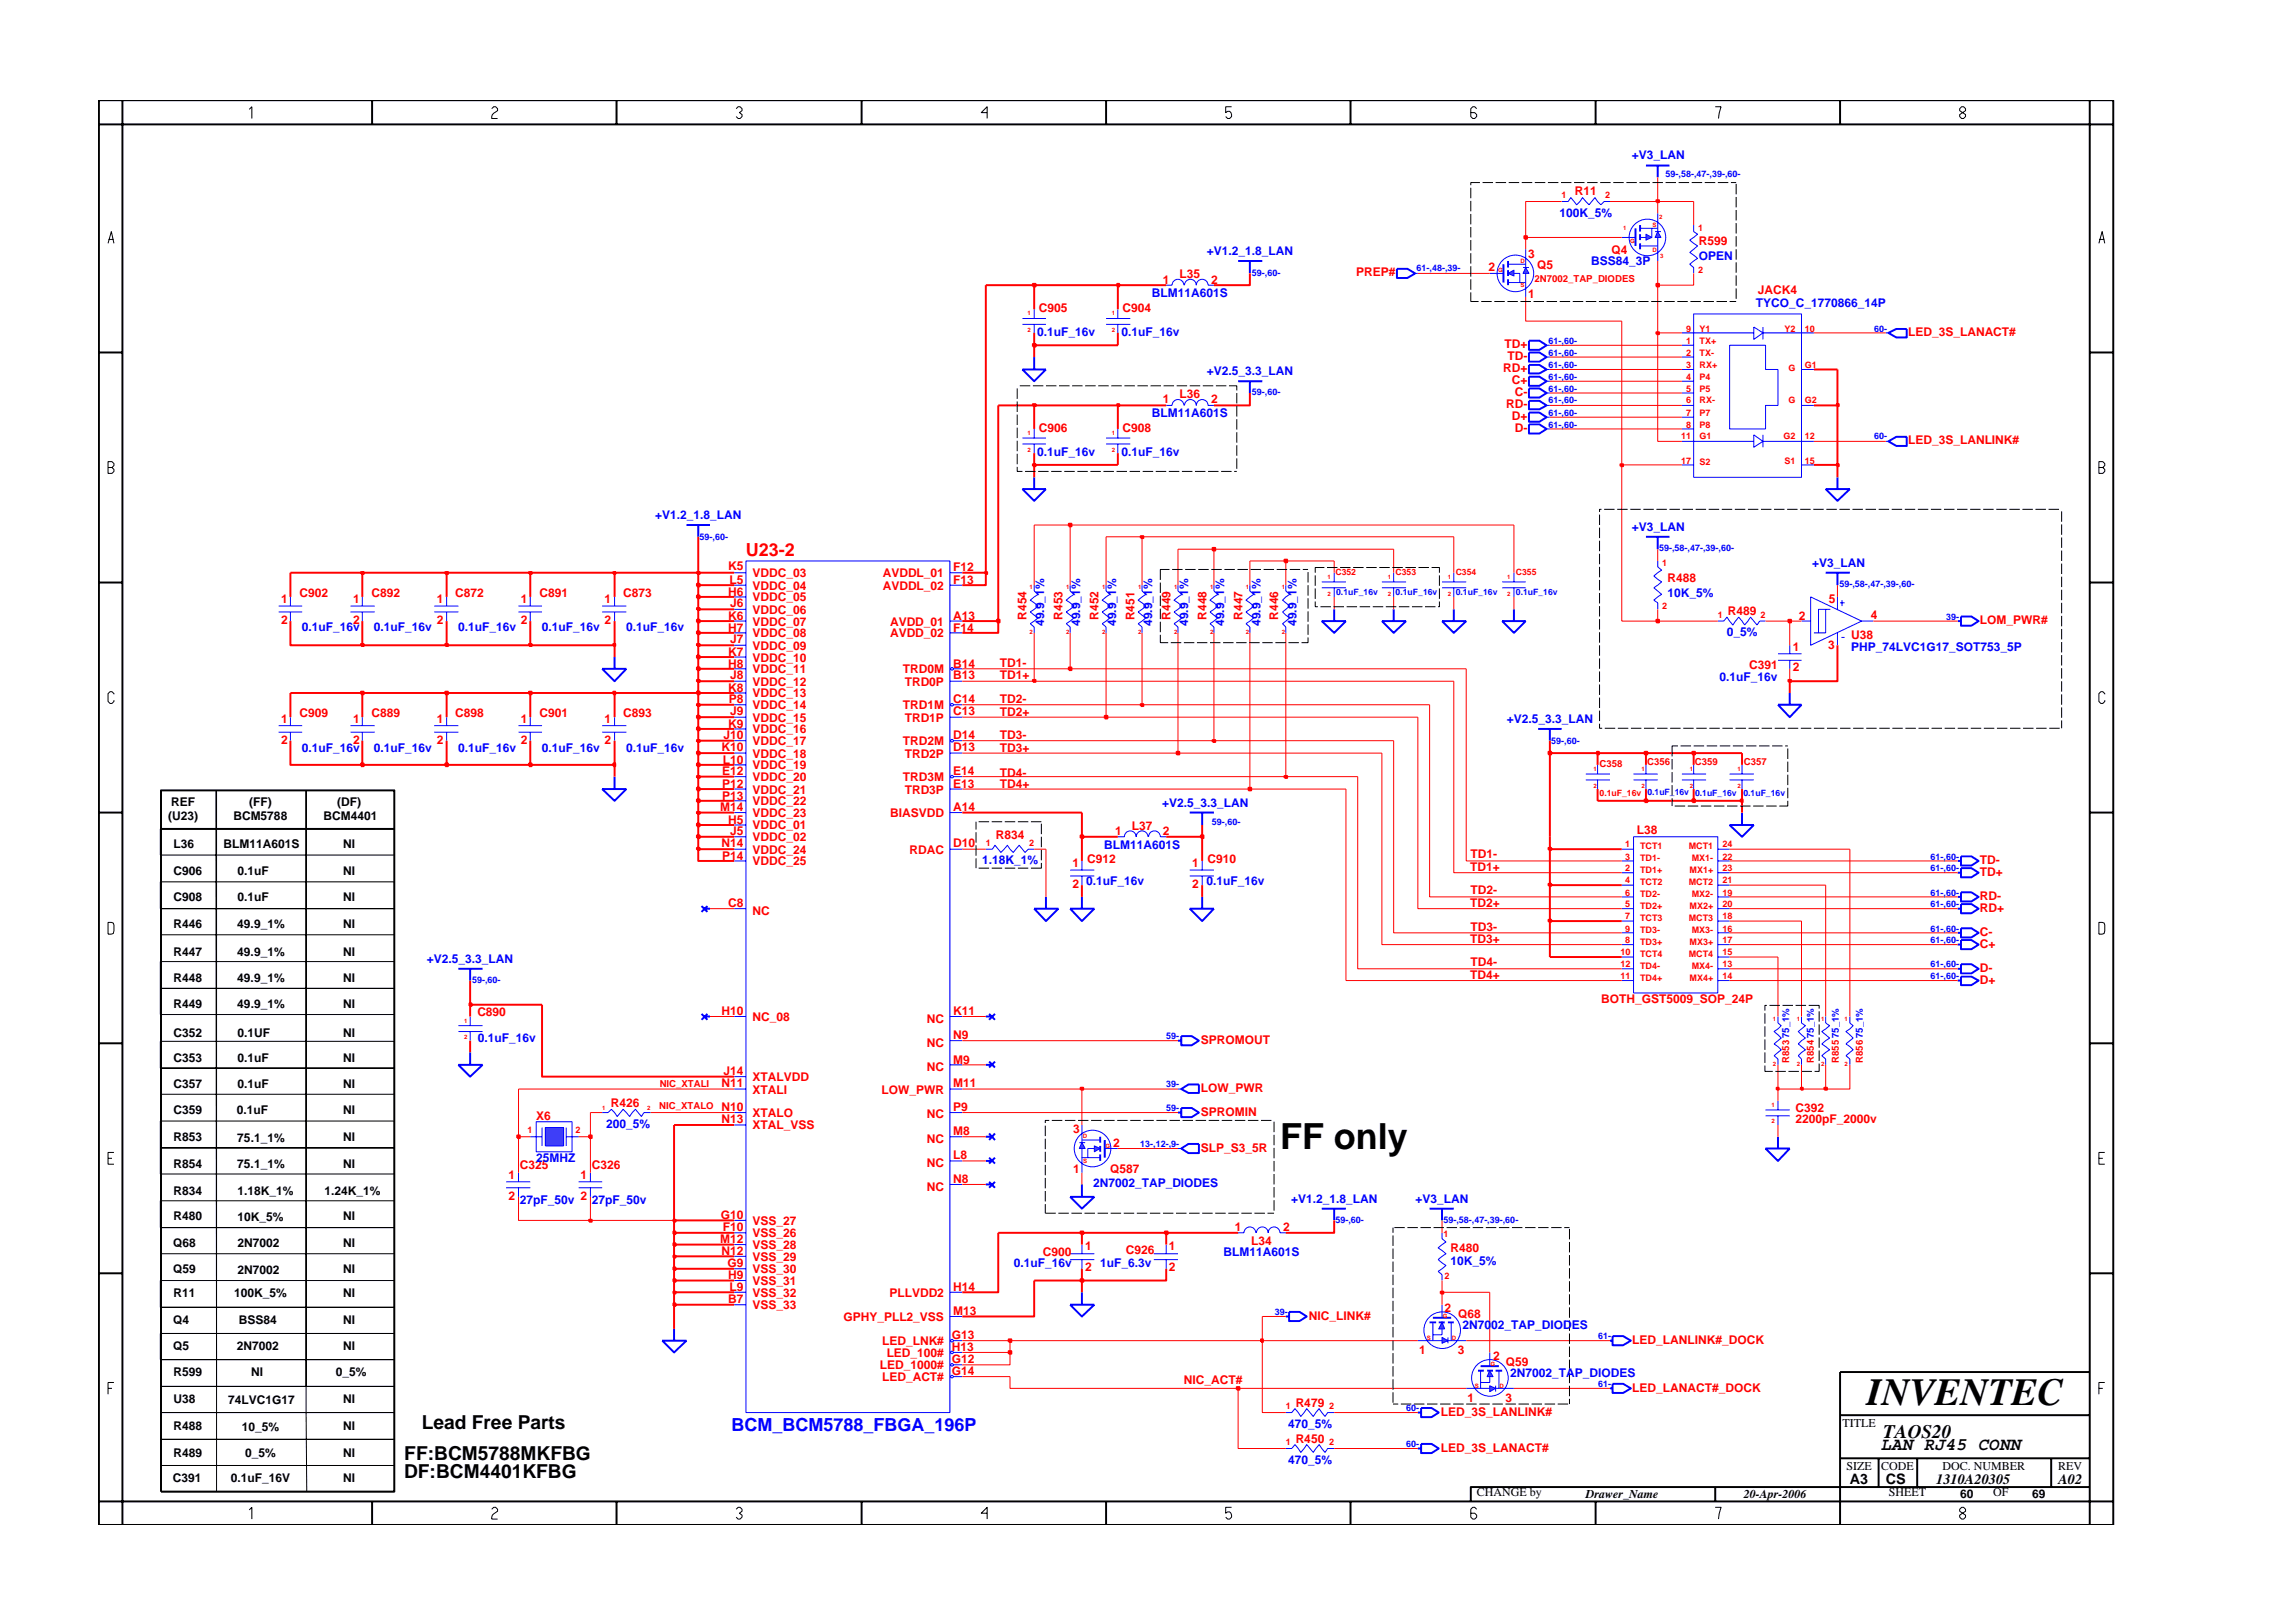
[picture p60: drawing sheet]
<svg xmlns="http://www.w3.org/2000/svg" width="297mm" height="210mm" viewBox="0 0 297 210" stroke-linecap="round" stroke-linejoin="round" font-family="sans-serif">
<defs><g id="words">
<text font-size="5" x="241.8" y="182">INVENTEC</text>
<text font-size="4.7" x="165.8" y="148.8">FF only</text>
<g font-size="2.5">
<text x="54.6" y="185.1">Lead Free Parts</text>
<text x="52.3" y="191.5">DF:BCM4401KFBG</text>
<text x="52.4" y="189.1">FF:BCM5788MKFBG</text>
<text x="244" y="186.3">TAOS20</text>
</g>
<text font-size="2.3" fill="#f00" x="96.6" y="72.1">U23-2</text>
<text font-size="2.3" fill="#00f" x="94.8" y="185.4">BCM_BCM5788_FBGA_196P</text>
<text font-size="2.3" x="243.6" y="187.8">LAN RJ45 CONN</text>
<g font-size="1.9">
<text x="239.6" y="192.2">A3</text>
<text x="244.3" y="192.3">CS</text>
<text x="250.8" y="192.2">1310A20305</text>
<text x="266.6" y="192.2">A02</text>
</g>
<g font-size="1.6" fill="#00f">
<text x="211.4" y="20.6">+V3_LAN</text>
<text x="202" y="28.1">100K_5%</text>
<text x="156.3" y="33">+V1.2_1.8_LAN</text>
<text x="206.1" y="34.3">BSS84_3P</text>
<text x="220.1" y="33.7">OPEN</text>
<text x="149.2" y="38.5">BLM11A601S</text>
<text x="227.4" y="39.8">TYCO_C_1770866_14P</text>
<text x="134.4" y="43.5">0.1uF_16v</text>
<text x="145.3" y="43.5">0.1uF_16v</text>
<text x="156.3" y="48.6">+V2.5_3.3_LAN</text>
<text x="134.4" y="59">0.1uF_16v</text>
<text x="145.3" y="59">0.1uF_16v</text>
<text x="149.2" y="54">BLM11A601S</text>
<text x="84.9" y="67.3">+V1.2_1.8_LAN</text>
<text x="211.4" y="68.8">+V3_LAN</text>
<text x="216" y="77.3">10K_5%</text>
<text x="234.8" y="73.4">+V3_LAN</text>
<text x="39.1" y="81.8">0.1uF_16v</text>
<text x="48.4" y="81.8">0.1uF_16v</text>
<text x="59.3" y="81.8">0.1uF_16v</text>
<text x="70.2" y="81.8">0.1uF_16v</text>
<text x="81.1" y="81.8">0.1uF_16v</text>
<text x="135.3" y="81.1" transform="rotate(-90 135.3 81.1)">49.9_1%</text>
<text x="139.9" y="81.1" transform="rotate(-90 139.9 81.1)">49.9_1%</text>
<text x="144.6" y="81.1" transform="rotate(-90 144.6 81.1)">49.9_1%</text>
<text x="149.3" y="81.1" transform="rotate(-90 149.3 81.1)">49.9_1%</text>
<text x="153.9" y="81.1" transform="rotate(-90 153.9 81.1)">49.9_1%</text>
<text x="158.6" y="81.1" transform="rotate(-90 158.6 81.1)">49.9_1%</text>
<text x="163.3" y="81.1" transform="rotate(-90 163.3 81.1)">49.9_1%</text>
<text x="168" y="81.1" transform="rotate(-90 168 81.1)">49.9_1%</text>
<text x="223.7" y="82.4">0_5%</text>
<text x="222.8" y="88.2">0.1uF_16v</text>
<text x="239.8" y="84.4">PHP_74LVC1G17_SOT753_5P</text>
<text x="195.2" y="93.7">+V2.5_3.3_LAN</text>
<text x="39.1" y="97.4">0.1uF_16v</text>
<text x="48.4" y="97.4">0.1uF_16v</text>
<text x="59.3" y="97.4">0.1uF_16v</text>
<text x="70.2" y="97.4">0.1uF_16v</text>
<text x="81.1" y="97.4">0.1uF_16v</text>
<text x="150.6" y="104.6">+V2.5_3.3_LAN</text>
<text x="127.2" y="111.9">1.18K_1%</text>
<text x="143" y="110">BLM11A601S</text>
<text x="140.7" y="114.6">0.1uF_16v</text>
<text x="156.3" y="114.6">0.1uF_16v</text>
<text x="55.3" y="124.7">+V2.5_3.3_LAN</text>
<text x="61.9" y="135">0.1uF_16v</text>
<text x="78.5" y="146.1">200_5%</text>
<text x="67.4" y="156">27pF_50v</text>
<text x="69.4" y="150.6">25MHZ</text>
<text x="76.7" y="156">27pF_50v</text>
<text x="141.6" y="153.8">2N7002_TAP_DIODES</text>
<text x="167.2" y="155.8">+V1.2_1.8_LAN</text>
<text x="183.4" y="155.8">+V3_LAN</text>
<text x="131.3" y="164.2">0.1uF_16v</text>
<text x="142.5" y="164.2">1uF_6.3v</text>
<text x="158.5" y="162.8">BLM11A601S</text>
<text x="187.9" y="163.8">10K_5%</text>
<text x="189.5" y="172.2">2N7002_TAP_DIODES</text>
<text x="195.6" y="178.3">2N7002_TAP_DIODES</text>
<text x="166.9" y="184.9">470_5%</text>
<text x="166.9" y="189.6">470_5%</text>
</g>
<g font-size="1.6" fill="#f00">
<text x="204" y="25.3">R11</text>
<text x="175.7" y="35.7">PREP#</text>
<text x="192.8" y="35.2">2</text>
<text x="198" y="33.4">3</text>
<text x="199.1" y="34.9">Q5</text>
<text x="208.8" y="32.9">Q4</text>
<text x="220.1" y="31.8">R599</text>
<text x="134.6" y="40.4">C905</text>
<text x="145.4" y="40.4">C904</text>
<text x="150.7" y="36.8">1</text>
<text x="152.8" y="36">L35</text>
<text x="156.9" y="36.8">2</text>
<text x="198" y="38.6">1</text>
<text x="227.7" y="38.1">JACK4</text>
<text x="194.9" y="45.1">TD+</text>
<text x="195.3" y="46.7">TD-</text>
<text x="247.2" y="43.5">LED_3S_LANACT#</text>
<text x="150.7" y="52.3">1</text>
<text x="152.8" y="51.5">L36</text>
<text x="156.9" y="52.3">2</text>
<text x="194.7" y="48.2">RD+</text>
<text x="195.1" y="52.8">RD-</text>
<text x="195.9" y="49.8">C+</text>
<text x="196.3" y="51.3">C-</text>
<text x="134.6" y="56">C906</text>
<text x="145.4" y="56">C908</text>
<text x="195.9" y="54.5">D+</text>
<text x="196.3" y="56">D-</text>
<text x="247.2" y="57.5">LED_3S_LANLINK#</text>
<text x="38.8" y="77.3">C902</text>
<text x="48.1" y="77.3">C892</text>
<text x="59" y="77.3">C872</text>
<text x="69.9" y="77.3">C891</text>
<text x="80.7" y="77.3">C873</text>
<text x="94.3" y="77.2">H6</text>
<text x="94.3" y="73.9">K5</text>
<text x="94.5" y="75.6">L5</text>
<text x="97.5" y="76.4">VDDC_04</text>
<text x="97.5" y="77.9">VDDC_05</text>
<text x="97.5" y="74.8">VDDC_03</text>
<text x="114.3" y="74.8">AVDDL_01</text>
<text x="114.3" y="76.4">AVDDL_02</text>
<text x="123.5" y="74">F12</text>
<text x="123.5" y="75.6">F13</text>
<text x="216" y="75.4">R488</text>
<text x="36.4" y="78.1">1</text>
<text x="36.4" y="80.9">2</text>
<text x="45.7" y="78.1">1</text>
<text x="45.7" y="80.9">2</text>
<text x="56.6" y="78.1">1</text>
<text x="56.6" y="80.9">2</text>
<text x="67.5" y="78.1">1</text>
<text x="67.5" y="80.9">2</text>
<text x="78.3" y="78.1">1</text>
<text x="78.3" y="80.9">2</text>
<text x="94.3" y="80.3">K6</text>
<text x="94.3" y="81.8">H7</text>
<text x="94.6" y="78.7">J6</text>
<text x="94.6" y="83.3">J7</text>
<text x="97.5" y="79.5">VDDC_06</text>
<text x="97.5" y="81">VDDC_07</text>
<text x="97.5" y="82.6">VDDC_08</text>
<text x="115.3" y="81">AVDD_01</text>
<text x="115.3" y="82.6">AVDD_02</text>
<text x="123.5" y="80.3">A13</text>
<text x="123.5" y="81.8">F14</text>
<text x="133" y="80.3" transform="rotate(-90 133 80.3)">R454</text>
<text x="137.7" y="80.3" transform="rotate(-90 137.7 80.3)">R453</text>
<text x="142.3" y="80.3" transform="rotate(-90 142.3 80.3)">R452</text>
<text x="147" y="80.4" transform="rotate(-90 147 80.4)">R451</text>
<text x="151.6" y="80.3" transform="rotate(-90 151.6 80.3)">R449</text>
<text x="156.3" y="80.3" transform="rotate(-90 156.3 80.3)">R448</text>
<text x="160.9" y="80.3" transform="rotate(-90 160.9 80.3)">R447</text>
<text x="165.6" y="80.3" transform="rotate(-90 165.6 80.3)">R446</text>
<text x="223.8" y="79.7">R489</text>
<text x="233" y="80.3">2</text>
<text x="236.9" y="78.1">5</text>
<text x="239.8" y="82.8">U38</text>
<text x="242.3" y="80.2">4</text>
<text x="256.5" y="80.9">LOM_PWR#</text>
<text x="94.3" y="84.9">K7</text>
<text x="94.3" y="86.5">H8</text>
<text x="94.3" y="89.6">K8</text>
<text x="94.6" y="88">J8</text>
<text x="97.5" y="84.2">VDDC_09</text>
<text x="97.5" y="85.7">VDDC_10</text>
<text x="97.5" y="87.2">VDDC_11</text>
<text x="97.5" y="88.8">VDDC_12</text>
<text x="116.9" y="87.2">TRD0M</text>
<text x="117.2" y="88.8">TRD0P</text>
<text x="123.5" y="86.5">B14</text>
<text x="123.5" y="88">B13</text>
<text x="129.5" y="88">TD1+</text>
<text x="129.5" y="86.5">TD1-</text>
<text x="226.6" y="86.7">C391</text>
<text x="232.3" y="84.3">1</text>
<text x="232.3" y="87">2</text>
<text x="236.8" y="84.1">3</text>
<text x="36.4" y="93.7">1</text>
<text x="38.8" y="92.9">C909</text>
<text x="45.7" y="93.7">1</text>
<text x="48.1" y="92.9">C889</text>
<text x="56.6" y="93.7">1</text>
<text x="59" y="92.9">C898</text>
<text x="67.5" y="93.7">1</text>
<text x="69.9" y="92.9">C901</text>
<text x="78.3" y="93.7">1</text>
<text x="80.7" y="92.9">C893</text>
<text x="93.7" y="95.8">J10</text>
<text x="94.3" y="94.3">K9</text>
<text x="94.4" y="91.1">P8</text>
<text x="94.6" y="92.7">J9</text>
<text x="97.5" y="90.4">VDDC_13</text>
<text x="97.5" y="91.9">VDDC_14</text>
<text x="97.5" y="93.5">VDDC_15</text>
<text x="97.5" y="95">VDDC_16</text>
<text x="116.9" y="91.9">TRD1M</text>
<text x="117.2" y="93.5">TRD1P</text>
<text x="123.5" y="91.1">C14</text>
<text x="123.5" y="92.7">C13</text>
<text x="123.5" y="95.8">D14</text>
<text x="129.5" y="92.7">TD2+</text>
<text x="129.5" y="95.8">TD3-</text>
<text x="129.5" y="91.1">TD2-</text>
<text x="36.4" y="96.4">2</text>
<text x="45.7" y="96.4">2</text>
<text x="56.6" y="96.4">2</text>
<text x="67.5" y="96.4">2</text>
<text x="78.3" y="96.4">2</text>
<text x="93.4" y="97.3">K10</text>
<text x="93.5" y="100.4">E12</text>
<text x="93.6" y="98.9">L10</text>
<text x="97.5" y="96.5">VDDC_17</text>
<text x="97.5" y="98.1">VDDC_18</text>
<text x="97.5" y="99.7">VDDC_19</text>
<text x="97.5" y="101.2">VDDC_20</text>
<text x="116.9" y="96.5">TRD2M</text>
<text x="116.9" y="101.2">TRD3M</text>
<text x="117.2" y="98.1">TRD2P</text>
<text x="123.5" y="97.3">D13</text>
<text x="123.5" y="100.4">E14</text>
<text x="129.5" y="97.5">TD3+</text>
<text x="129.5" y="100.6">TD4-</text>
<text x="93.3" y="105.1">M14</text>
<text x="93.5" y="102.1">P12</text>
<text x="93.5" y="103.6">P13</text>
<text x="94.3" y="106.7">H5</text>
<text x="97.5" y="107.5">VDDC_01</text>
<text x="97.5" y="102.8">VDDC_21</text>
<text x="97.5" y="104.3">VDDC_22</text>
<text x="97.5" y="105.9">VDDC_23</text>
<text x="115.3" y="105.8">BIASVDD</text>
<text x="117.2" y="102.8">TRD3P</text>
<text x="123.5" y="105.1">A14</text>
<text x="123.5" y="102.1">E13</text>
<text x="129.5" y="102.1">TD4+</text>
<text x="146.6" y="107.5">L37</text>
<text x="93.4" y="109.8">N14</text>
<text x="93.5" y="111.4">P14</text>
<text x="94.6" y="108.2">J5</text>
<text x="97.5" y="110.6">VDDC_24</text>
<text x="97.5" y="112.1">VDDC_25</text>
<text x="97.5" y="109">VDDC_02</text>
<text x="117.8" y="110.6">RDAC</text>
<text x="123.5" y="109.8">D10</text>
<text x="129" y="108.7">R834</text>
<text x="138.9" y="112.3">1</text>
<text x="140.8" y="111.8">C912</text>
<text x="144.5" y="108.2">1</text>
<text x="150.7" y="108.2">2</text>
<text x="154.4" y="112.3">1</text>
<text x="156.4" y="111.8">C910</text>
<text x="190.5" y="112.8">TD1+</text>
<text x="190.5" y="111.1">TD1-</text>
<text x="212" y="108.1">L38</text>
<text x="256.5" y="111.9">TD-</text>
<text x="256.5" y="113.5">TD+</text>
<text x="94.3" y="117.5">C8</text>
<text x="97.5" y="118.5">NC</text>
<text x="138.9" y="115">2</text>
<text x="154.4" y="115">2</text>
<text x="190.5" y="117.5">TD2+</text>
<text x="190.5" y="115.8">TD2-</text>
<text x="256.5" y="116.6">RD-</text>
<text x="256.5" y="118.1">RD+</text>
<text x="190.5" y="122.1">TD3+</text>
<text x="190.5" y="120.6">TD3-</text>
<text x="190.5" y="125.2">TD4-</text>
<text x="256.5" y="121.3">C-</text>
<text x="256.5" y="122.8">C+</text>
<text x="256.5" y="125.9">D-</text>
<text x="61.8" y="131.7">C890</text>
<text x="93.4" y="131.5">H10</text>
<text x="123.5" y="131.5">K11</text>
<text x="190.5" y="126.8">TD4+</text>
<text x="207.4" y="130">BOTH_GST5009_SOP_24P</text>
<text x="256.5" y="127.4">D+</text>
<text x="97.5" y="132.3">NC_08</text>
<text x="120" y="135.6">NC</text>
<text x="120" y="132.5">NC</text>
<text x="123.5" y="137.8">M9</text>
<text x="123.5" y="134.6">N9</text>
<text x="155.6" y="135.2">SPROMOUT</text>
<text x="79.1" y="143.4">R426</text>
<text x="93.4" y="144">N10</text>
<text x="93.4" y="140.8">N11</text>
<text x="93.7" y="139.3">J14</text>
<text x="97.5" y="141.7">XTALI</text>
<text x="97.5" y="140.1">XTALVDD</text>
<text x="114.2" y="141.7">LOW_PWR</text>
<text x="120" y="138.7">NC</text>
<text x="123.5" y="140.8">M11</text>
<text x="123.5" y="144">P9</text>
<text x="155.6" y="141.4">LOW_PWR</text>
<text x="69.5" y="145.1">X6</text>
<text x="93.4" y="145.5">N13</text>
<text x="97.5" y="144.7">XTALO</text>
<text x="97.5" y="146.3">XTAL_VSS</text>
<text x="120" y="148">NC</text>
<text x="120" y="144.9">NC</text>
<text x="123.5" y="147.1">M8</text>
<text x="139" y="146.8">3</text>
<text x="144.2" y="148.6">2</text>
<text x="155.6" y="144.5">SPROMIN</text>
<text x="155.6" y="149.2">SLP_S3_5R</text>
<text x="232.6" y="145.5">2200pF_2000v</text>
<text x="232.6" y="144.1">C392</text>
<text x="65.9" y="152.7">1</text>
<text x="65.9" y="155.5">2</text>
<text x="67.3" y="151.5">C325</text>
<text x="75.2" y="152.7">1</text>
<text x="75.2" y="155.5">2</text>
<text x="76.7" y="151.5">C326</text>
<text x="120" y="154.3">NC</text>
<text x="120" y="151.2">NC</text>
<text x="123.5" y="153.3">N8</text>
<text x="123.5" y="150.1">L8</text>
<text x="139" y="152">1</text>
<text x="143.8" y="152">Q587</text>
<text x="93.3" y="161.1">M12</text>
<text x="93.4" y="157.9">G10</text>
<text x="93.6" y="159.5">F10</text>
<text x="97.5" y="160.3">VSS_26</text>
<text x="97.5" y="158.7">VSS_27</text>
<text x="97.5" y="161.8">VSS_28</text>
<text x="140.6" y="162">1</text>
<text x="151.4" y="162">1</text>
<text x="160" y="159.5">1</text>
<text x="162.1" y="161.3">L34</text>
<text x="166.2" y="159.5">2</text>
<text x="93.4" y="162.6">N12</text>
<text x="94.2" y="164.2">G9</text>
<text x="94.3" y="165.7">H9</text>
<text x="94.5" y="167.2">L9</text>
<text x="97.5" y="163.3">VSS_29</text>
<text x="97.5" y="164.9">VSS_30</text>
<text x="97.5" y="166.5">VSS_31</text>
<text x="97.5" y="168">VSS_32</text>
<text x="115.2" y="168">PLLVDD2</text>
<text x="123.5" y="167.2">H14</text>
<text x="135.1" y="162.6">C900</text>
<text x="140.6" y="164.7">2</text>
<text x="145.8" y="162.5">C926</text>
<text x="151.4" y="164.7">2</text>
<text x="187.9" y="162.1">R480</text>
<text x="94.3" y="168.9">B7</text>
<text x="97.5" y="169.6">VSS_33</text>
<text x="109.2" y="171.1">GPHY_PLL2_VSS</text>
<text x="123.3" y="173.5">G13</text>
<text x="123.5" y="170.4">M13</text>
<text x="169.5" y="171">NIC_LINK#</text>
<text x="187.1" y="170">2</text>
<text x="188.9" y="170.8">Q68</text>
<text x="114" y="177.4">LED_1000#</text>
<text x="114.3" y="178.9">LED_ACT#</text>
<text x="114.3" y="174.3">LED_LNK#</text>
<text x="114.9" y="175.8">LED_100#</text>
<text x="123.3" y="175">H13</text>
<text x="123.3" y="176.6">G12</text>
<text x="123.3" y="178.2">G14</text>
<text x="153.4" y="179.3">NIC_ACT#</text>
<text x="183.8" y="175.5">1</text>
<text x="188.8" y="175.5">3</text>
<text x="193.4" y="176.2">2</text>
<text x="195.1" y="177">Q59</text>
<text x="211.4" y="174.1">LED_LANLINK#_DOCK</text>
<text x="167.8" y="182.2">R479</text>
<text x="186.6" y="183.4">LED_3S_LANLINK#</text>
<text x="190.1" y="181.6">1</text>
<text x="195" y="181.6">3</text>
<text x="211.4" y="180.3">LED_LANACT#_DOCK</text>
<text x="167.8" y="186.9">R450</text>
<text x="186.6" y="188.1">LED_3S_LANACT#</text>
</g>
<g font-size="1.6">
<text x="21.8" y="106.3">(U23)</text>
<text x="22.2" y="104.4">REF</text>
<text x="30.2" y="106.3">BCM5788</text>
<text x="32.3" y="104.4">(FF)</text>
<text x="41.9" y="106.3">BCM4401</text>
<text x="43.7" y="104.4">(DF)</text>
<text x="22.5" y="113.3">C906</text>
<text x="22.5" y="109.9">L36</text>
<text x="29" y="109.8">BLM11A601S</text>
<text x="30.8" y="113.4">0.1uF</text>
<text x="44.5" y="113.3">NI</text>
<text x="44.5" y="109.9">NI</text>
<text x="22.5" y="116.7">C908</text>
<text x="30.8" y="116.7">0.1uF</text>
<text x="44.5" y="116.7">NI</text>
<text x="22.5" y="123.8">R447</text>
<text x="22.5" y="120.2">R446</text>
<text x="30.7" y="123.9">49.9_1%</text>
<text x="30.7" y="120.2">49.9_1%</text>
<text x="44.5" y="123.8">NI</text>
<text x="44.5" y="120.2">NI</text>
<text x="22.5" y="130.6">R449</text>
<text x="22.5" y="127.2">R448</text>
<text x="30.7" y="127.3">49.9_1%</text>
<text x="30.7" y="130.6">49.9_1%</text>
<text x="44.5" y="127.2">NI</text>
<text x="44.5" y="130.6">NI</text>
<text x="22.5" y="137.5">C353</text>
<text x="22.5" y="134.3">C352</text>
<text x="30.8" y="134.3">0.1UF</text>
<text x="30.8" y="137.6">0.1uF</text>
<text x="44.5" y="137.5">NI</text>
<text x="44.5" y="134.3">NI</text>
<text x="22.5" y="141">C357</text>
<text x="30.8" y="141">0.1uF</text>
<text x="44.5" y="141">NI</text>
<text x="22.5" y="147.8">R853</text>
<text x="22.5" y="144.3">C359</text>
<text x="30.7" y="144.3">0.1uF</text>
<text x="30.7" y="147.9">75.1_1%</text>
<text x="44.5" y="147.8">NI</text>
<text x="44.5" y="144.3">NI</text>
<text x="22.5" y="154.8">R834</text>
<text x="22.5" y="151.3">R854</text>
<text x="30.7" y="151.3">75.1_1%</text>
<text x="30.8" y="154.8">1.18K_1%</text>
<text x="42" y="154.8">1.24K_1%</text>
<text x="44.5" y="151.3">NI</text>
<text x="22.4" y="161.6">Q68</text>
<text x="22.5" y="158.1">R480</text>
<text x="30.7" y="158.2">10K_5%</text>
<text x="30.8" y="161.6">2N7002</text>
<text x="44.5" y="161.6">NI</text>
<text x="44.5" y="158.1">NI</text>
<text x="22.4" y="164.9">Q59</text>
<text x="22.5" y="168">R11</text>
<text x="30.8" y="165">2N7002</text>
<text x="44.5" y="164.9">NI</text>
<text x="44.5" y="168">NI</text>
<text x="22.4" y="171.5">Q4</text>
<text x="30.3" y="168.1">100K_5%</text>
<text x="30.9" y="171.6">BSS84</text>
<text x="44.5" y="171.5">NI</text>
<text x="22.4" y="174.9">Q5</text>
<text x="22.5" y="178.2">R599</text>
<text x="30.7" y="174.9">2N7002</text>
<text x="32.5" y="178.2">NI</text>
<text x="43.5" y="178.2">0_5%</text>
<text x="44.5" y="174.9">NI</text>
<text x="22.5" y="185.3">R488</text>
<text x="22.5" y="181.8">U38</text>
<text x="29.6" y="181.9">74LVC1G17</text>
<text x="31.3" y="185.4">10_5%</text>
<text x="44.5" y="185.3">NI</text>
<text x="44.5" y="181.8">NI</text>
<text x="238.7" y="184.8">TITLE</text>
<text x="22.5" y="188.7">R489</text>
<text x="31.7" y="188.7">0_5%</text>
<text x="44.5" y="188.7">NI</text>
<text x="239.2" y="190.4">SIZE</text>
<text x="243.7" y="190.4">CODE</text>
<text x="251.6" y="190.4">DOC. NUMBER</text>
<text x="266.6" y="190.4">REV</text>
<text x="22.4" y="192">C391</text>
<text x="29.9" y="192">0.1uF_16V</text>
<text x="44.5" y="192">NI</text>
<text x="191.3" y="193.9">CHANGE by</text>
<text x="205.4" y="194.1">Drawer_Name</text>
<text x="225.9" y="194.1">20-Apr-2006</text>
<text x="244.7" y="193.9">SHEET</text>
<text x="253.9" y="194.1">60</text>
<text x="258.2" y="193.9">OF</text>
<text x="263.3" y="194.1">69</text>
</g>
<g font-size="1.2" fill="#00f">
<text x="215.8" y="22.9">59-,58-,47-,39-,60-</text>
<text x="162.2" y="35.7">59-,60-</text>
<text x="183.5" y="35.2">61-,48-,39-</text>
<text x="200.6" y="47.6">61-,60-</text>
<text x="200.6" y="46.1">61-,60-</text>
<text x="200.6" y="44.6">61-,60-</text>
<text x="242.8" y="43">60-</text>
<text x="162.2" y="51.2">59-,60-</text>
<text x="200.6" y="53.9">61-,60-</text>
<text x="200.6" y="52.3">61-,60-</text>
<text x="200.6" y="49.2">61-,60-</text>
<text x="200.6" y="50.7">61-,60-</text>
<text x="200.6" y="55.4">61-,60-</text>
<text x="242.8" y="56.9">60-</text>
<text x="90.6" y="69.9">59-,60-</text>
<text x="214.9" y="71.4">59-,58-,47-,39-,60-</text>
<text x="238.3" y="76.1">59-,58-,47-,39-,60-</text>
<text x="252.1" y="80.3">39-</text>
<text x="200.9" y="96.3">59-,60-</text>
<text x="157" y="106.9">59-,60-</text>
<text x="250.1" y="111.4">61-,60-</text>
<text x="250.1" y="112.9">61-,60-</text>
<text x="250.1" y="117.5">61-,60-</text>
<text x="250.1" y="116">61-,60-</text>
<text x="250.1" y="120.7">61-,60-</text>
<text x="250.1" y="125.3">61-,60-</text>
<text x="250.1" y="122.2">61-,60-</text>
<text x="61.2" y="127.4">59-,60-</text>
<text x="250.1" y="126.9">61-,60-</text>
<text x="151.1" y="134.6">59-</text>
<text x="231.8" y="134.5" transform="rotate(-90 231.8 134.5)">75_1%</text>
<text x="235" y="134.5" transform="rotate(-90 235 134.5)">75_1%</text>
<text x="238.2" y="134.5" transform="rotate(-90 238.2 134.5)">75_1%</text>
<text x="241.3" y="134.5" transform="rotate(-90 241.3 134.5)">75_1%</text>
<text x="151.1" y="140.8">39-</text>
<text x="151.1" y="144">59-</text>
<text x="147.7" y="148.6">13-,12-,9-</text>
<text x="173" y="158.5">59-,60-</text>
<text x="187" y="158.5">59-,58-,47-,39-,60-</text>
<text x="165.1" y="170.4">39-</text>
<text x="207" y="173.5">61-</text>
<text x="207" y="179.7">61-</text>
<text x="182.2" y="182.8">60-</text>
<text x="182.2" y="187.5">60-</text>
</g>
<g font-size="1.2" fill="#f00">
<text x="202.3" y="25.7">1</text>
<text x="207.9" y="25.7">2</text>
<text x="220" y="29.9">1</text>
<text x="220" y="35.4">2</text>
<text x="198.8" y="36.5">2N7002_TAP_DIODES</text>
<text x="218.4" y="47.6">3</text>
<text x="218.4" y="44.6">1</text>
<text x="218.4" y="46.1">2</text>
<text x="218.4" y="43">9</text>
<text x="220.2" y="47.6">RX+</text>
<text x="220.2" y="44.6">TX+</text>
<text x="220.2" y="46.1">TX-</text>
<text x="220.2" y="43">Y1</text>
<text x="231.2" y="43">Y2</text>
<text x="233.8" y="47.6">G1</text>
<text x="233.8" y="43">10</text>
<text x="218.4" y="49.2">4</text>
<text x="218.4" y="50.7">5</text>
<text x="218.4" y="53.9">7</text>
<text x="218.4" y="52.3">6</text>
<text x="220.2" y="49.2">P4</text>
<text x="220.2" y="50.7">P5</text>
<text x="220.2" y="53.9">P7</text>
<text x="220.2" y="52.3">RX-</text>
<text x="231.7" y="48">G</text>
<text x="231.7" y="52.3">G</text>
<text x="233.8" y="52.3">G2</text>
<text x="217.8" y="56.9">11</text>
<text x="218.4" y="55.4">8</text>
<text x="220.2" y="56.9">G1</text>
<text x="220.2" y="55.4">P8</text>
<text x="231.1" y="56.9">G2</text>
<text x="233.8" y="56.9">12</text>
<text x="217.8" y="60.1">17</text>
<text x="220.2" y="60.2">S2</text>
<text x="231.2" y="60.1">S1</text>
<text x="233.8" y="60.1">15</text>
<text x="215.3" y="73.4">1</text>
<text x="215.3" y="78.9">2</text>
<text x="222.5" y="80">1</text>
<text x="228.1" y="80">2</text>
<text x="207.2" y="99.3">C358</text>
<text x="213.4" y="99.1">C356</text>
<text x="219.6" y="99.1">C359</text>
<text x="225.9" y="99.1">C357</text>
<text x="127.7" y="109.6">1</text>
<text x="133.3" y="109.6">2</text>
<text x="210.5" y="112.9">2</text>
<text x="210.5" y="111.4">3</text>
<text x="210.5" y="109.8">1</text>
<text x="212.5" y="113.2">TD1+</text>
<text x="212.5" y="111.5">TD1-</text>
<text x="212.5" y="110">TCT1</text>
<text x="218.8" y="110">MCT1</text>
<text x="218.9" y="113.2">MX1+</text>
<text x="219.2" y="111.5">MX1-</text>
<text x="223.1" y="112.9">23</text>
<text x="223.1" y="111.4">22</text>
<text x="223.1" y="109.8">24</text>
<text x="210.5" y="117.5">5</text>
<text x="210.5" y="116">6</text>
<text x="210.5" y="114.4">4</text>
<text x="210.5" y="119.1">7</text>
<text x="212.5" y="117.8">TD2+</text>
<text x="212.5" y="116.2">TD2-</text>
<text x="212.5" y="114.7">TCT2</text>
<text x="212.5" y="119.3">TCT3</text>
<text x="218.8" y="114.7">MCT2</text>
<text x="218.8" y="119.3">MCT3</text>
<text x="218.9" y="117.8">MX2+</text>
<text x="219.2" y="116.2">MX2-</text>
<text x="223.1" y="117.5">20</text>
<text x="223.1" y="116">19</text>
<text x="223.1" y="114.4">21</text>
<text x="223.1" y="119.1">18</text>
<text x="209.9" y="123.7">10</text>
<text x="209.9" y="125.3">12</text>
<text x="210.5" y="122.2">8</text>
<text x="210.5" y="120.7">9</text>
<text x="212.5" y="124">TCT4</text>
<text x="212.5" y="122.5">TD3+</text>
<text x="212.5" y="120.9">TD3-</text>
<text x="212.5" y="125.5">TD4-</text>
<text x="218.8" y="124">MCT4</text>
<text x="218.9" y="122.5">MX3+</text>
<text x="219.2" y="120.9">MX3-</text>
<text x="219.2" y="125.5">MX4-</text>
<text x="223.1" y="122.2">17</text>
<text x="223.1" y="120.7">16</text>
<text x="223.1" y="125.3">13</text>
<text x="223.1" y="123.7">15</text>
<text x="209.9" y="126.9">11</text>
<text x="212.5" y="127.1">TD4+</text>
<text x="218.9" y="127.1">MX4+</text>
<text x="223.1" y="126.9">14</text>
<text x="231.8" y="137.7" transform="rotate(-90 231.8 137.7)">R853</text>
<text x="235" y="137.7" transform="rotate(-90 235 137.7)">R854</text>
<text x="238.2" y="137.7" transform="rotate(-90 238.2 137.7)">R855</text>
<text x="241.3" y="137.7" transform="rotate(-90 241.3 137.7)">R856</text>
<text x="85.4" y="143.7">NIC_XTALO</text>
<text x="85.5" y="140.8">NIC_XTALI</text>
<text x="68.4" y="146.8">1</text>
<text x="74.5" y="146.8">2</text>
<text x="187" y="160.2">1</text>
<text x="187.1" y="165.8">2</text>
<text x="166.6" y="182.6">1</text>
<text x="172.2" y="182.6">2</text>
<text x="166.6" y="187.2">1</text>
<text x="172.2" y="187.2">2</text>
</g>
<g font-size="1.1" fill="#f00">
<text x="173" y="74.4">C352</text>
<text x="180.8" y="74.4">C353</text>
<text x="188.6" y="74.4">C354</text>
<text x="196.4" y="74.4">C355</text>
<text x="207.2" y="103.1">0.1uF_16v 0.1uF_16v 0.1uF_16v</text>
</g>
<g font-size="1.1" fill="#00f">
<text x="173.1" y="77.1">0.1uF_16v</text>
<text x="180.8" y="77.1">0.1uF_16v</text>
<text x="188.6" y="77.1">0.1uF_16v</text>
<text x="196.4" y="77.1">0.1uF_16v</text>
<text x="225.8" y="103.1">0.1uF_16v</text>
</g>
<g font-size=".8" fill="#f00">
<text x="210.3" y="29.8">1</text>
<text x="214.1" y="29.5">S</text>
<text x="214.9" y="28.3">2</text>
<text x="194.1" y="35.2">G</text>
<text x="197" y="34">D</text>
<text x="211.2" y="31.5">G</text>
<text x="214.1" y="32.7">D</text>
<text x="215.1" y="33.4">3</text>
<text x="133.1" y="40.8">1</text>
<text x="144" y="40.8">1</text>
<text x="197" y="37.2">S</text>
<text x="133.1" y="43">2</text>
<text x="144" y="43">2</text>
<text x="133.1" y="56.3">1</text>
<text x="133.1" y="58.5">2</text>
<text x="144" y="56.3">1</text>
<text x="144" y="58.5">2</text>
<text x="133.4" y="76.3">1</text>
<text x="138.1" y="76.3">1</text>
<text x="142.8" y="76.3">1</text>
<text x="147.4" y="76.3">1</text>
<text x="152.1" y="76.3">1</text>
<text x="156.7" y="76.3">1</text>
<text x="161.4" y="76.3">1</text>
<text x="166.1" y="76.3">1</text>
<text x="172" y="75">1</text>
<text x="172" y="77.2">2</text>
<text x="179.8" y="75">1</text>
<text x="179.8" y="77.2">2</text>
<text x="187.6" y="75">1</text>
<text x="187.6" y="77.2">2</text>
<text x="195.3" y="75">1</text>
<text x="195.3" y="77.2">2</text>
<text x="133.4" y="82.2">2</text>
<text x="138.1" y="82.2">2</text>
<text x="142.8" y="82.2">2</text>
<text x="147.4" y="82.2">2</text>
<text x="152.1" y="82.2">2</text>
<text x="156.7" y="82.2">2</text>
<text x="161.4" y="82.2">2</text>
<text x="166.1" y="82.2">2</text>
<text x="206.4" y="99.9">1</text>
<text x="212.6" y="99.9">1</text>
<text x="218.9" y="99.9">1</text>
<text x="225.1" y="99.9">1</text>
<text x="206.4" y="102.1">2</text>
<text x="212.6" y="102.1">2</text>
<text x="218.9" y="102.1">2</text>
<text x="225.1" y="102">2</text>
<text x="60.1" y="132.5">1</text>
<text x="60.1" y="134.6">2</text>
<text x="229.6" y="132.3">1</text>
<text x="232.8" y="132.3">1</text>
<text x="235.9" y="132.3">1</text>
<text x="239" y="132.3">1</text>
<text x="78" y="143.8">1</text>
<text x="83.8" y="143.8">2</text>
<text x="229.5" y="143.4">1</text>
<text x="229.6" y="138.1">2</text>
<text x="232.8" y="138.1">2</text>
<text x="235.9" y="138.1">2</text>
<text x="239" y="138.1">2</text>
<text x="140.3" y="147.5">D</text>
<text x="143.2" y="148.7">G</text>
<text x="229.5" y="145.5">2</text>
<text x="140.3" y="150.7">S</text>
<text x="184.9" y="173.6">S</text>
<text x="186.9" y="170.8">G</text>
<text x="188.1" y="173.6">D</text>
<text x="191" y="179.8">S</text>
<text x="193.1" y="176.9">G</text>
<text x="194.3" y="179.8">D</text>
</g>
</g></defs>
<g fill="none" stroke="#00f" stroke-width=".25">
<path d="M198.1 53.5h1.3l.9 .5-.9 .6h-1.3zM180.5 78.9v1.6M179 80.5h3.1l-1.6 1.5zM59.4 138h3.1l-1.6 1.5zM59.4 125.5h3.1M60.9 125.5v1.5M60.9 136.3v1.7M143.1 147.7v2.3M228.7 148.8h3.1l-1.5 1.6zM230.3 147.3v1.5M138.6 169h3.2l-1.6 1.5zM140.2 167.4v1.6"/>
<path d="M208.6 173.7h.3M208.9 173.1h1.4l1 .6-1 .6h-1.4z"/>
</g>
<path d="M200.3 54h.5M214.7 72.7v.7l.6 .5-1.1 .7 1.1 .8-1.1 .7 1.1 .9-1.1 .8 .5 .3v.8M36.1 94h3M36.1 94.9h3M37.6 92.9v1.1M37.6 94.9v1.1M143.1 148.8h1.7" fill="none" stroke="#00f" stroke-width=".13"/>
<path d="M140.2 148l.4 .8h-.8z" fill="#3c3cc8"/>
<path d="M139.8 148h.8M140.2 148l.4 .8h-.8z" fill="none" stroke="#00f" stroke-width=".13"/>
<path d="M141.8 148.4l.7 .4-.7 .4z" fill="#3c3cc8"/>
<g fill="none" stroke="#00f" stroke-width=".13">
<path d="M151.1 36.9h.7a.76 .76 0 0 1 .8-.7 .76 .76 0 0 1 .8 .7M153.4 36.9a.76 .76 0 0 1 .8-.7 .76 .76 0 0 1 .8 .7 .76 .76 0 0 1 .7-.7 .76 .76 0 0 1 .8 .7h.8M202.3 26.1h.8l.4-.5 .7 .9 .8-.9 .9 .9 .7-.9 .8 .9 .4-.4h.8M210.1 30.8h1.8M132.4 56.8h3.1M132.4 57.5h3.1M134 55.6v1.2M134 57.5v1.2M151.1 52.5h.7a.76 .76 0 0 1 .8-.7 .76 .76 0 0 1 .8 .7M153.4 52.5a.76 .76 0 0 1 .8-.7 .76 .76 0 0 1 .8 .7 .76 .76 0 0 1 .7-.7 .76 .76 0 0 1 .8 .7h.8M200.3 47.9h.5M200.3 46.3h.5"/>
<path d="M200.3 44.7h.5M200.3 52.5h.5M45.4 78.5h3.1M45.4 79.3h3.1M46.9 77.3v1.2M46.9 79.3v1.2M78 78.5h3.1M78 79.3h3.1M79.6 77.3v1.2M79.6 79.3v1.2M134 75.8v.8l.5 .4-1 .8 1 .7-1 .8 1 .7-1 .8 .5 .4v.8M138.6 75.8v.8l.5 .4-1 .8 1 .7-1 .8 1 .7-1 .8 .5 .4v.8"/>
<path d="M157.3 75.8v.8l.5 .4-1.1 .8 1.1 .7-1.1 .8 1.1 .7-1.1 .8 .6 .4v.8M171.2 75.4h3.2M171.2 76.1h3.2M172.8 74.2v1.2M172.8 76.1v1.2M194.6 75.4h3M194.6 76.1h3M196.1 74.2v1.2M196.1 76.1v1.2M45.4 94h3.1M45.4 94.9h3.1M46.9 92.9v1.1"/>
<path d="M46.9 94.9v1.1M56.2 94h3.2M56.2 94.9h3.2M57.9 92.9v1.1M57.9 94.9v1.1M207 99.1v1.2M219.4 99.1v1.2M230.3 84.7h3.1M230.3 85.5h3.1M231.8 83.6v1.1M231.8 85.5v1.1M127.7 110h.9l.3-.5 .8 .9 .8-.9 .8 .9 .7-.9 .8 .9 .4-.4h.8"/>
<path d="M138.6 112.7h3.2M138.6 113.5h3.2M140.2 111.5v1.2M140.2 113.5v1.2M154.1 112.7h3.2M154.1 113.5h3.2M155.7 111.5v1.2M155.7 113.5v1.2M205.4 100.3h3.2M205.4 101h3.2M207 101v1.2M217.9 100.3h3.1"/>
<path d="M217.9 101h3.1M219.4 101v1.2M230.3 131.7v.8l.4 .4-.9 .7 .9 .9-.9 .7 .9 .8-.9 .8 .5 .4v.8M233.4 131.7v.8l.5 .4-1 .7 1 .9-1 .7 1 .8-1 .8 .5 .4v.8M236.5 131.7v.8l.5 .4-1 .7 1 .9-1 .7 1 .8-1 .8 .5 .4v.8M140.2 150h2.3M140.2 147.7h2.3M140.2 145.7v2.3M140.2 148.8v3.1M141.8 148.4l.7 .4-.7 .4zM141.8 148.8h-.9v1.2M152.6 148.8h.4"/>
<path d="M152.6 141.1h.4M228.7 143.8h3.1M228.7 144.6h3.1M230.3 142.6v1.2M230.3 144.6v1.1M138.6 162.4h3.2M138.6 163.2h3.2M140.2 161.2v1.2M140.2 163.2v1.2M166.6 187.6h.7l.5-.5 .7 1.1 .8-1.1 .8 1.1 .8-1.1 .7 1.1 .4-.6h.8"/>
<circle cx="141.5" cy="148.8" r="2.37"/>
</g>
<g fill="none" stroke="#00f" stroke-width=".25">
<path d="M211.9 29.6v2.3M160.4 49.4h3.1M161.9 49.4v1.5M198.1 47.3h1.3l.9 .6-.9 .5h-1.3zM198.1 45.7h1.3l.9 .6-.9 .5h-1.3zM198.1 44.1h1.3l.9 .6-.9 .6h-1.3zM198.1 51.9h1.3l.9 .6-.9 .5h-1.3zM196.1 78.9v1.6M254 79.9h1.4l.9 .6-.9 .6h-1.4zM194.6 80.5h3l-1.5 1.5zM253.6 80.5h.4M138.6 117.7h3.2l-1.6 1.6z"/>
<path d="M140.2 116.2v1.5M154.1 105.3h3.2M155.7 105.3v1.6M253.6 111.5h.4M253.6 117.7h.4M254 110.9h1.4l.9 .6-.9 .6h-1.4zM254 117.1h1.4l.9 .6-.9 .6h-1.4zM127.7 131.7h.9M128.1 131.3l.8 .8M128.9 131.3l-.8 .8M127.7 147.3h.9M128.1 146.8l.8 .9"/>
<path d="M128.9 146.8l-.8 .9M138.6 155.1h3.2l-1.6 1.5zM140.2 153.4v1.7M142.5 147.3v.7M142.5 148.4v.8M142.5 149.5v.9M152.6 144.1h.4M153 141.1l1-.6h1.3v1.1h-1.3zM153 148.8l1-.6h1.3v1.2h-1.3zM153 143.5h1.4l.9 .6-.9 .6h-1.4zM171.2 156.6h3.2M172.8 156.6v1.5"/>
<path d="M185.2 156.6h3.1M186.8 156.6v1.5M183.7 187.6h.4M184.1 187.1h1.3l1 .5-1 .6h-1.3z"/>
</g>
<path d="M214.7 30l.5 .8h-.8z" fill="#3c3cc8"/>
<path d="M214.4 30h.8M214.7 30l.5 .8h-.8z" fill="none" stroke="#00f" stroke-width=".13"/>
<path d="M213.2 30.3l.8 .5-.8 .3z" fill="#3c3cc8"/>
<g fill="none" stroke="#00f" stroke-width=".13">
<path d="M183.3 35.4h.4M212.5 29.6h2.2M212.5 31.9h2.2M212.5 30.8h.7M213.2 30.3l.8 .5-.8 .3zM214 29.6v1.2M214.7 27.6v2.4M214.7 30.8v3M219.4 29.2v.8l.5 .3-1 .8 1 .8-1 .8 1 .8-1 .7 .5 .5v.7M132.4 41.3h3.1M132.4 42h3.1M134 40.1v1.2"/>
<path d="M134 42v1.1M143.3 41.3h3.1M143.3 42h3.1M144.8 40.1v1.2M144.8 42v1.1M200.3 55.6h.5M200.3 49.4h.5M152.6 75.8v.8l.5 .4-1 .8 1 .7-1 .8 1 .7-1 .8 .5 .4v.8M161.9 75.8v.8l.5 .4-1 .8 1 .7-1 .8 1 .7-1 .8 .5 .4v.8M166.6 75.8v.8l.5 .4-1 .8 1 .7-1 .8 1 .7-1 .8 .5 .4v.8M186.8 75.4h3.1M186.8 76.1h3.1"/>
<path d="M188.3 74.2v1.2M188.3 76.1v1.2M78 94h3.1M78 94.9h3.1M79.6 92.9v1.1M79.6 94.9v1.1M213.2 99.1v1.2M210.1 110h1.5M210.1 111.5h1.5M210.1 113.1h1.5M210.1 114.7h1.5M210.1 116.2h1.5"/>
<path d="M210.1 117.7h1.5M210.1 119.3h1.5M211.6 108.4h10.9v20.2h-10.9zM211.6 100.3h3.1M211.6 101h3.1M213.2 101v1.2M222.5 110h1.6M222.5 111.5h1.6M222.5 113.1h1.6M222.5 114.7h1.6M222.5 116.2h1.6M222.5 117.7h1.6"/>
<path d="M222.5 119.3h1.6M210.1 120.8h1.5M210.1 122.4h1.5M210.1 124h1.5M210.1 125.5h1.5M210.1 127h1.5M222.5 120.8h1.6M222.5 122.4h1.6M222.5 124h1.6M222.5 125.5h1.6M222.5 127h1.6M65.6 153.1h3.1"/>
<path d="M65.6 153.9h3.1M67.2 151.9v1.2M67.2 153.9v1.2M186.8 169v1.7M166.6 183h.7l.5-.5 .7 1 .8-1 .8 1 .8-1 .7 1 .4-.5h.8"/>
<circle cx="213.4" cy="30.8" r="2.37"/>
</g>
<g fill="none" stroke="#00f" stroke-width=".25">
<path d="M181 34.8h1.3l1 .6-1 .6h-1.3zM212.5 29.2v.8M212.5 30.3v.8M212.5 31.5v.8M132.4 47.9h3.1l-1.5 1.5zM134 46.3v1.6M198.1 55h1.3l.9 .6-.9 .6h-1.3zM198.1 48.8h1.3l.9 .6-.9 .6h-1.3zM236.5 74.2h3.1M238 74.2v1.6M78 86.6h3.1l-1.5 1.7zM79.6 85.1v1.5"/>
<path d="M90.9 117.4l.7 .7M91.2 117.7h.8M91.6 117.4l-.7 .7M253.6 116.2h.4M254 115.6h1.4l.9 .6-.9 .6h-1.4zM253.6 120.8h.4M253.6 127h.4M254 120.3h1.4l.9 .5-.9 .6h-1.4zM254 126.5h1.4l.9 .5-.9 .6h-1.4zM127.7 153.4h.9M128.1 153.1l.8 .8M128.9 153.1l-.8 .8"/>
<path d="M185.6 170.7h2.4M183.7 183h.4M184.1 182.4h1.3l1 .6-1 .6h-1.3z"/>
</g>
<path d="M186.8 173.3l.8 .4-.8 .3z" fill="#3c3cc8"/>
<path d="M186.8 173.3l.8 .4-.8 .3zM187.6 173.3v.7" fill="none" stroke="#00f" stroke-width=".13"/>
<path d="M186.8 171.3l.3 .9h-.7z" fill="#3c3cc8"/>
<g fill="none" stroke="#00f" stroke-width=".13">
<path d="M193 35.4h1.8M95.1 74.2h1.5M95.1 75.8h1.5M95.1 77.3h1.5M95.1 78.9h1.5M96.6 72.7h26.4v110.3h-26.4zM123 74.2h1.7M123 75.8h1.7M95.1 80.5h1.5M95.1 82h1.5M95.1 83.6h1.5M95.1 85.1h1.5"/>
<path d="M95.1 86.6h1.5M95.1 88.3h1.5M95.1 89.8h1.5M95.1 91.3h1.5M95.1 92.9h1.5M95.1 94.4h1.5M95.1 96h1.5M95.1 97.6h1.5M95.1 99.1h1.5M123 80.5h1.7M123 82h1.7M123 88.3h1.7"/>
<path d="M123 92.9h1.7M123 97.6h1.7M123.5 86.6h1.2M123.5 91.3h1.2M123.5 96h1.2M225.7 99.1v1.2M95.1 100.6h1.5M95.1 102.2h1.5M95.1 103.7h1.5M95.1 105.3h1.5M95.1 106.9h1.5M95.1 108.4h1.5"/>
<path d="M95.1 110h1.5M95.1 111.5h1.5M95.1 117.7h1.5M123 102.2h1.7M123 105.3h1.7M123 110h1.7M123.5 100.6h1.2M224.1 100.3h3.1M224.1 101h3.1M225.7 101v1.2M95.1 131.7h1.5M95.1 139.5h1.5"/>
<path d="M123 131.7h1.7M123 134.8h1.7M123 138h1.7M95.1 141.1h1.5M95.1 144.1h1.5M95.1 145.7h1.5M95.1 158.1h1.5M95.1 159.7h1.5M123 141.1h1.7M123 144.1h1.7M123 147.3h1.7M123 150.4h1.7"/>
<path d="M123 153.4h1.7M160.4 159.7h.7a.76 .76 0 0 1 .8-.8 .76 .76 0 0 1 .8 .8M162.8 159.7a.76 .76 0 0 1 .7-.8 .76 .76 0 0 1 .8 .8 .76 .76 0 0 1 .7-.8 .76 .76 0 0 1 .8 .8h.8M95.1 161.2h1.5M95.1 162.8h1.5M95.1 164.4h1.5M95.1 165.9h1.5M95.1 167.4h1.5M95.1 169h1.5M123 167.4h1.7M123 170.5h1.7M123.5 173.7h1.2"/>
<path d="M123.5 175.2h1.2M123.5 176.8h1.2M123.5 178.3h1.2M183.7 173.7h3.1M185.6 171.3v2.4M186.8 171.3l.3 .9h-.7zM186.8 172.2v.7h-1.2M187.6 173.7h2.3M188 171.3v2.4"/>
<circle cx="123.3" cy="91.3" r=".17"/>
<circle cx="123.3" cy="86.6" r=".17"/>
<circle cx="123.3" cy="96" r=".17"/>
<circle cx="123.3" cy="100.6" r=".17"/>
<circle cx="123.3" cy="176.8" r=".17"/>
<circle cx="123.3" cy="175.2" r=".17"/>
<circle cx="123.3" cy="178.3" r=".17"/>
<circle cx="123.3" cy="173.7" r=".17"/>
<circle cx="186.8" cy="172.3" r="2.37"/>
</g>
<path d="M194.8 34.2v2.4M213.2 21.4h3.1M214.7 21.4v1.6M185.2 171.3h.8M186.4 171.3h.7M187.6 171.3h.7" fill="none" stroke="#00f" stroke-width=".25"/>
<path d="M197.6 34.7l.5 .7h-.8z" fill="#3c3cc8"/>
<path d="M197.3 34.7h.8M197.6 34.7l.5 .7h-.8z" fill="none" stroke="#00f" stroke-width=".13"/>
<path d="M195.4 35.4l.7-.4v.8z" fill="#3c3cc8"/>
<g fill="none" stroke="#00f" stroke-width=".13">
<path d="M195.4 35.4l.7-.4v.8zM195.4 36.6h2.2M195.4 34.2h2.2M196.1 35.4h.8v1.2M197.6 32.3v2.4M197.6 35.4v3.1M200.3 50.9h.5M244.3 43.1h.3M67.2 78.5h3M67.2 79.3h3M68.7 77.3v1.2M68.7 79.3v1.2"/>
<path d="M147.9 75.8v.8l.5 .4-1 .8 1 .7-1 .8 1 .7-1 .8 .5 .4v.8M179 75.4h3.1M179 76.1h3.1M180.5 74.2v1.2M180.5 76.1v1.2M59.4 132.9h3.1M59.4 133.6h3.1M60.9 131.7v1.2M60.9 133.6v1.2M68.7 147.3h1.5M69.5 145.3h4.6v3.9h-4.6zM70.2 146.1v2.3"/>
<path d="M73.3 147.3h1.7M73.3 146.1v2.3M75 153.1h3M75 153.9h3M76.5 151.9v1.2M76.5 153.9v1.2"/>
<circle cx="196.3" cy="35.4" r="2.37"/>
</g>
<g fill="none" stroke="#00f" stroke-width=".25">
<path d="M195.4 33.8v.9M195.4 35v.8M195.4 36.2v.7M198.1 50.3h1.3l.9 .6-.9 .6h-1.3zM244.6 43.1l1-.5h1.4v1.1h-1.4zM132.4 63.4h3.1l-1.5 1.5zM134 61.8v1.6M213.2 69.5h3.1M214.7 69.5v1.6M236.5 63.4h3.1l-1.6 1.5zM238 61.8v1.6M199.2 94.4h3.1"/>
<path d="M200.8 94.4v1.6M134 117.7h3.1l-1.6 1.6zM135.5 116.2v1.5M90.9 131.3l.7 .8M91.2 131.7h.8M91.6 131.3l-.7 .8M152.6 134.8h.4M153 134.2h1.4l.9 .6-.9 .6h-1.4zM208.6 179.9h.3M208.9 179.3h1.4l1 .6-1 .6h-1.4z"/>
</g>
<path d="M70.6 146.1h2.4v2.3h-2.4z" fill="#3c3cc8"/>
<g fill="none" stroke="#00f" stroke-width=".13">
<path d="M36.1 78.5h3M36.1 79.3h3M37.6 77.3v1.2M37.6 79.3v1.2M56.2 78.5h3.2M56.2 79.3h3.2M57.9 77.3v1.2M57.9 79.3v1.2M143.3 75.8v.8l.5 .4-1 .8 1 .7-1 .8 1 .7-1 .8 .5 .4v.8M67.2 94h3M67.2 94.9h3M68.7 92.9v1.1"/>
<path d="M68.7 94.9v1.1M222.5 80.5h.8l.4-.5 .8 1 .7-1 .8 1 .8-1 .8 1 .4-.5h.7M144.8 108.4h.9a.76 .76 0 0 1 .7-.8 .76 .76 0 0 1 .8 .8 .76 .76 0 0 1 .7-.8 .76 .76 0 0 1 .8 .8M148.8 108.4a.76 .76 0 0 1 .7-.8 .76 .76 0 0 1 .8 .8h.8M70.6 146.1h2.4v2.3h-2.4zM149.5 162.4h3.1M149.5 163.2h3.1M151.1 161.2v1.2M151.1 163.2v1.2M193 175.2v1.8"/>
</g>
<g fill="none" stroke="#00f" stroke-width=".25">
<path d="M88.9 68h3.1M90.5 68v1.5M188.3 78.9v1.6M186.8 80.5h3.1l-1.6 1.5zM230.3 91.3h3.1l-1.6 1.6zM231.8 89.8v1.5M224.1 106.9h3.1l-1.5 1.5zM225.7 105.3v1.6M253.6 113.1h.4M254 112.5h1.4l.9 .6-.9 .6h-1.4zM253.6 125.5h.4M254 124.9h1.4l.9 .6-.9 .6h-1.4z"/>
<path d="M191.8 177h2.4"/>
</g>
<path d="M193 179.5l.7 .4-.7 .4z" fill="#3c3cc8"/>
<path d="M193 179.5l.7 .4-.7 .4zM193.7 179.5v.8" fill="none" stroke="#00f" stroke-width=".13"/>
<path d="M193 177.6l.4 .7h-.8z" fill="#3c3cc8"/>
<g fill="none" stroke="#00f" stroke-width=".13">
<path d="M143.3 56.8h3.1M143.3 57.5h3.1M144.8 55.6v1.2M144.8 57.5v1.2M217.9 43.1h9.3M217.9 44.7h1.5M217.9 46.3h1.5M217.9 47.9h1.5M217.9 49.4h1.5M217.9 50.9h1.5M217.9 52.5h1.5M217.9 54h1.5"/>
<path d="M217.9 55.6h1.5M217.9 57.2h9.3M219.4 40.7h14v21.1h-14zM224.1 44.7h4.6v3.2h1.6v4.6h-1.6v3.1h-4.6zM227.2 42.4l1.2 .7-1.2 .9zM227.2 56.3l1.2 .9-1.2 .7zM228.4 43.1h6.6M228.4 57.2h6.6M228.4 42.4v1.6M228.4 56.3v1.6M233.4 47.9h1.6M233.4 52.5h1.6"/>
<path d="M244.3 57.2h.3M217.9 60.2h1.5M233.4 60.2h1.6M234.6 77.3l6.6 3.2-6.6 3.1zM236.5 78.9v3.1h-.9M237.1 78.9h-1.5v3.1h-.6M238 77.3v1.6M238.4 78.1h.6M238.6 77.8v.7M233.4 80.5h1.2M238 82v1.6M238.5 82.6h.5"/>
<path d="M241.2 80.5h1.5M239.6 131.7v.8l.5 .4-1 .7 1 .9-1 .7 1 .8-1 .8 .5 .4v.8M78 144.1h.8l.4-.4 .8 .9 .7-.9 .9 .9 .7-.9 .8 .9 .3-.5h.9M186.8 159.7v.8l.5 .4-1 .8 1 .7-1 .8 1 .7-1 .8 .5 .4v.8M189.9 179.9h3.1M191.8 177.6v2.3M193 177.6l.4 .7h-.8zM193 178.3v.8h-1.2M193.7 179.9h2.4M194.2 177.6v2.3"/>
<circle cx="193" cy="178.5" r="2.37"/>
</g>
<g fill="none" stroke="#00f" stroke-width=".25">
<path d="M160.4 33.8h3.1M161.9 33.8v1.6M244.6 57.2l1-.6h1.4v1.2h-1.4zM172.8 78.9v1.6M171.2 80.5h3.2l-1.6 1.5zM78 102.2h3.1l-1.5 1.5zM79.6 100.6v1.6M154.1 117.7h3.2l-1.6 1.6zM155.7 116.2v1.5M127.7 138h.9M128.1 137.5l.8 .8M128.9 137.5l-.8 .8"/>
<path d="M253.6 122.4h.4M254 121.8h1.4l.9 .6-.9 .6h-1.4zM127.7 150.4h.9M128.1 150l.8 .7M128.9 150l-.8 .7M85.8 173.7h3.1l-1.6 1.5zM87.3 172.2v1.5M166.6 170.5h.4M167 170h1.3l1 .5-1 .6h-1.3zM191.5 177.6h.7M192.6 177.6h.8M193.7 177.6h.9"/>
</g>
<path d="M130.8 178.3v1.6h29.6v7.7h6.2M163.5 173.7v9.3h3.1M172.8 187.6h10.9M172.8 183h10.9" fill="none" stroke="#f00" stroke-width=".13"/>
<path d="M160.2 179.7h.4v.3h-.4z" fill="#8e2323"/>
<path d="M160.2 179.7h.4v.3h-.4z" fill="none" stroke="#f00" stroke-width=".25"/>
<path d="M124.7 175.2h6.1v1.6h-6.1M124.7 178.3h6.1M160.4 179.9h29.5M196.1 179.9h12.5" fill="none" stroke="#f00" stroke-width=".13"/>
<path d="M130.7 175h.3v.4h-.3z" fill="#8e2323"/>
<path d="M130.7 175h.3v.4h-.3z" fill="none" stroke="#f00" stroke-width=".25"/>
<path d="M124.7 173.7h6.1v1.5M193 167.4v7.8" fill="none" stroke="#f00" stroke-width=".13"/>
<path d="M130.7 173.5h.3v.3h-.3z" fill="#8e2323"/>
<path d="M130.7 173.5h.3v.3h-.3z" fill="none" stroke="#f00" stroke-width=".25"/>
<path d="M130.8 173.7h32.7" fill="none" stroke="#f00" stroke-width=".13"/>
<path d="M163.4 173.5h.2v.3h-.2z" fill="#8e2323"/>
<path d="M87.3 169v3.2M134 165.9v4.6h-9.3M163.4 173.5h.2v.3h-.2z" fill="none" stroke="#f00" stroke-width=".25"/>
<path d="M166.6 170.5h-3.1v3.2h20.2M189.9 173.7h18.7" fill="none" stroke="#f00" stroke-width=".13"/>
<path d="M87.2 168.9h.3v.3h-.3z" fill="#8e2323"/>
<path d="M87.2 168.9h.3v.3h-.3zM87.3 167.4v1.6h7.8" fill="none" stroke="#f00" stroke-width=".25"/>
<path d="M186.8 167.4v1.6" fill="none" stroke="#f00" stroke-width=".13"/>
<path d="M87.2 167.3h.3v.3h-.3z" fill="#8e2323"/>
<path d="M129.3 159.7v7.7h-4.6M87.2 167.3h.3v.3h-.3zM87.3 165.9v1.5h7.8M140.2 165.9v1.5" fill="none" stroke="#f00" stroke-width=".25"/>
<path d="M186.6 167.3h.4v.3h-.4z" fill="#8e2323"/>
<path d="M186.6 167.3h.4v.3h-.4z" fill="none" stroke="#f00" stroke-width=".25"/>
<path d="M186.8 165.9v1.5h6.2" fill="none" stroke="#f00" stroke-width=".13"/>
<path d="M87.2 165.7h.3v.4h-.3z" fill="#8e2323"/>
<path d="M87.2 165.7h.3v.4h-.3zM87.3 164.4v1.5h7.8M134 165.9h6.2" fill="none" stroke="#f00" stroke-width=".25"/>
<path d="M140 165.7h.3v.4h-.3z" fill="#8e2323"/>
<path d="M140 165.7h.3v.4h-.3zM140.2 164.4v1.5h10.9v-1.5" fill="none" stroke="#f00" stroke-width=".25"/>
<path d="M87.2 164.2h.3v.3h-.3z" fill="#8e2323"/>
<path d="M87.2 164.2h.3v.3h-.3zM87.3 162.8v1.6h7.8" fill="none" stroke="#f00" stroke-width=".25"/>
<path d="M87.2 162.7h.3v.2h-.3z" fill="#8e2323"/>
<path d="M87.2 162.7h.3v.2h-.3zM87.3 161.2v1.6h7.8" fill="none" stroke="#f00" stroke-width=".25"/>
<path d="M87.2 161.1h.3v.3h-.3z" fill="#8e2323"/>
<path d="M87.3 159.7v1.5h7.8M140.2 159.7v1.5M151.1 159.7v1.5M87.2 161.1h.3v.3h-.3z" fill="none" stroke="#f00" stroke-width=".25"/>
<path d="M87.2 159.5h.3v.4h-.3z" fill="#8e2323"/>
<path d="M87.2 159.5h.3v.4h-.3zM87.3 158.1v1.6h7.8M129.3 159.7h10.9" fill="none" stroke="#f00" stroke-width=".25"/>
<path d="M140 159.5h.3v.4h-.3z" fill="#8e2323"/>
<path d="M140 159.5h.3v.4h-.3zM140.2 159.7h10.9" fill="none" stroke="#f00" stroke-width=".25"/>
<path d="M150.9 159.5h.3v.4h-.3z" fill="#8e2323"/>
<path d="M150.9 159.5h.3v.4h-.3zM151.1 159.7h9.3M172.8 158.1v1.6h-6.2" fill="none" stroke="#f00" stroke-width=".25"/>
<path d="M67.2 155.1v3h9.3M186.8 158.1v1.6" fill="none" stroke="#f00" stroke-width=".13"/>
<path d="M76.3 158h.4v.3h-.4z" fill="#8e2323"/>
<path d="M76.3 158h.4v.3h-.4z" fill="none" stroke="#f00" stroke-width=".25"/>
<path d="M76.5 155.1v3h10.8" fill="none" stroke="#f00" stroke-width=".13"/>
<path d="M87.2 158h.3v.3h-.3z" fill="#8e2323"/>
<path d="M87.2 158h.3v.3h-.3zM87.3 145.7v12.4h7.8" fill="none" stroke="#f00" stroke-width=".25"/>
<path d="M67.2 147.3v4.6M76.5 147.3v4.6M124.7 153.4h3M124.7 150.4h3M140.2 151.9v1.5M144.8 148.8h7.8" fill="none" stroke="#f00" stroke-width=".13"/>
<path d="M67 147.1h.3v.3h-.3z" fill="#8e2323"/>
<path d="M67 147.1h.3v.3h-.3z" fill="none" stroke="#f00" stroke-width=".25"/>
<path d="M67.2 141.1v6.2h1.5M75 147.3h1.5" fill="none" stroke="#f00" stroke-width=".13"/>
<path d="M76.3 147.1h.4v.3h-.4z" fill="#8e2323"/>
<path d="M76.3 147.1h.4v.3h-.4zM87.3 145.7h7.8" fill="none" stroke="#f00" stroke-width=".25"/>
<path d="M67.2 141.1h27.9M78 144.1h-1.5v3.2M84.3 144.1h10.8M124.7 147.3h3M124.7 141.1h15.5v4.6M124.7 144.1h27.9M230.3 141.1v1.5M230.3 145.7v1.6" fill="none" stroke="#f00" stroke-width=".13"/>
<path d="M140 140.9h.3v.3h-.3z" fill="#8e2323"/>
<path d="M140 140.9h.3v.3h-.3z" fill="none" stroke="#f00" stroke-width=".25"/>
<path d="M140.2 141.1h12.4" fill="none" stroke="#f00" stroke-width=".13"/>
<path d="M230.2 140.9h.2v.3h-.2z" fill="#8e2323"/>
<path d="M230.2 140.9h.2v.3h-.2z" fill="none" stroke="#f00" stroke-width=".25"/>
<path d="M230.3 138v3.1h3.1" fill="none" stroke="#f00" stroke-width=".13"/>
<path d="M233.3 140.9h.2v.3h-.2z" fill="#8e2323"/>
<path d="M233.3 140.9h.2v.3h-.2z" fill="none" stroke="#f00" stroke-width=".25"/>
<path d="M233.4 138v3.1h3.1" fill="none" stroke="#f00" stroke-width=".13"/>
<path d="M236.3 140.9h.4v.3h-.4z" fill="#8e2323"/>
<path d="M60.9 130.2v1.5M60.9 134.8v1.5M70.2 130.2v9.3h24.9M236.3 140.9h.4v.3h-.4z" fill="none" stroke="#f00" stroke-width=".25"/>
<path d="M233.4 119.3v12.4M236.5 114.7v17M239.6 110v21.7M92 131.7h3.1M124.7 138h3M124.7 134.8h27.9M124.7 131.7h3M230.3 124v7.7M236.5 138v3.1h3.1v-3.1" fill="none" stroke="#f00" stroke-width=".13"/>
<path d="M60.8 130h.3v.3h-.3z" fill="#8e2323"/>
<path d="M200.8 119.3v4.7h9.3M60.8 130h.3v.3h-.3zM60.9 127v3.2h9.3" fill="none" stroke="#f00" stroke-width=".25"/>
<path d="M179 97.6v24.8h31.1M180.5 96v24.8h29.6M174.4 102.2v24.8h35.7M175.9 100.6v24.9h34.2M224.1 127h29.5M224.1 125.5h29.5M224.1 124h6.2M224.1 122.4h29.5M224.1 120.8h29.5" fill="none" stroke="#f00" stroke-width=".13"/>
<path d="M200.6 119.2h.3v.2h-.3z" fill="#8e2323"/>
<path d="M140.2 114.7v1.5M155.7 114.7v1.5M200.6 119.2h.3v.2h-.3zM200.8 114.7v4.6h9.3" fill="none" stroke="#f00" stroke-width=".25"/>
<path d="M183.7 92.9v24.8h26.4M185.2 91.3v24.9h24.9M92 117.7h3.1M135.5 110v6.2M224.1 119.3h9.3M224.1 117.7h29.5M224.1 116.2h29.5" fill="none" stroke="#f00" stroke-width=".13"/>
<path d="M200.6 114.5h.3v.3h-.3z" fill="#8e2323"/>
<path d="M90.5 110v1.5h4.6M140.2 108.4v3.1M155.7 108.4v3.1M200.6 114.5h.3v.3h-.3zM200.8 110v4.7h9.3" fill="none" stroke="#f00" stroke-width=".25"/>
<path d="M188.3 88.3v24.8h21.8M189.9 86.6v24.9h20.2M224.1 114.7h12.4M224.1 113.1h29.5M224.1 111.5h29.5" fill="none" stroke="#f00" stroke-width=".13"/>
<path d="M90.3 109.8h.3v.3h-.3z" fill="#8e2323"/>
<path d="M90.3 109.8h.3v.3h-.3zM90.5 108.4v1.6h4.6" fill="none" stroke="#f00" stroke-width=".25"/>
<path d="M124.7 110h3M134 110h1.5" fill="none" stroke="#f00" stroke-width=".13"/>
<path d="M200.6 109.8h.3v.3h-.3z" fill="#8e2323"/>
<path d="M200.6 109.8h.3v.3h-.3zM200.8 108.4v1.6h9.3" fill="none" stroke="#f00" stroke-width=".25"/>
<path d="M224.1 110h15.5" fill="none" stroke="#f00" stroke-width=".13"/>
<path d="M90.3 108.2h.3v.4h-.3z" fill="#8e2323"/>
<path d="M90.3 108.2h.3v.4h-.3zM90.5 106.9v1.5h4.6" fill="none" stroke="#f00" stroke-width=".25"/>
<path d="M140 108.2h.3v.4h-.3z" fill="#8e2323"/>
<path d="M140 108.2h.3v.4h-.3zM140.2 105.3v3.1h4.6M151.1 108.4h4.6" fill="none" stroke="#f00" stroke-width=".25"/>
<path d="M155.6 108.2h.3v.4h-.3z" fill="#8e2323"/>
<path d="M200.8 97.6v10.8M155.6 108.2h.3v.4h-.3zM155.7 106.9v1.5" fill="none" stroke="#f00" stroke-width=".25"/>
<path d="M90.3 106.7h.3v.3h-.3z" fill="#8e2323"/>
<path d="M90.3 106.7h.3v.3h-.3zM90.5 105.3v1.6h4.6" fill="none" stroke="#f00" stroke-width=".25"/>
<path d="M90.3 105.2h.3v.2h-.3z" fill="#8e2323"/>
<path d="M90.3 105.2h.3v.2h-.3zM90.5 103.7v1.6h4.6M124.7 105.3h15.5M225.7 103.7v1.6" fill="none" stroke="#f00" stroke-width=".25"/>
<path d="M90.3 103.6h.3v.3h-.3z" fill="#8e2323"/>
<path d="M90.3 103.6h.3v.3h-.3zM90.5 102.2v1.5h4.6M207 102.2v1.5h6.2" fill="none" stroke="#f00" stroke-width=".25"/>
<path d="M213 103.6h.4v.3h-.4z" fill="#8e2323"/>
<path d="M213 103.6h.4v.3h-.4zM213.2 102.2v1.5h6.2" fill="none" stroke="#f00" stroke-width=".25"/>
<path d="M219.2 103.6h.4v.3h-.4z" fill="#8e2323"/>
<path d="M219.2 103.6h.4v.3h-.4zM219.4 102.2v1.5h6.3" fill="none" stroke="#f00" stroke-width=".25"/>
<path d="M225.5 103.6h.2v.3h-.2z" fill="#8e2323"/>
<path d="M225.5 103.6h.2v.3h-.2zM225.7 102.2v1.5" fill="none" stroke="#f00" stroke-width=".25"/>
<path d="M90.3 102.1h.3v.3h-.3z" fill="#8e2323"/>
<path d="M90.3 102.1h.3v.3h-.3zM90.5 100.6v1.6h4.6" fill="none" stroke="#f00" stroke-width=".25"/>
<path d="M124.7 102.2h37.2" fill="none" stroke="#f00" stroke-width=".13"/>
<path d="M161.7 102.1h.4v.3h-.4z" fill="#8e2323"/>
<path d="M79.6 99.1v1.5M161.7 102.1h.4v.3h-.4z" fill="none" stroke="#f00" stroke-width=".25"/>
<path d="M161.9 82v20.2h12.5" fill="none" stroke="#f00" stroke-width=".13"/>
<path d="M90.3 100.5h.3v.3h-.3z" fill="#8e2323"/>
<path d="M90.5 99.1v1.5h4.6M90.3 100.5h.3v.3h-.3z" fill="none" stroke="#f00" stroke-width=".25"/>
<path d="M124.7 100.6h41.9" fill="none" stroke="#f00" stroke-width=".13"/>
<path d="M166.4 100.5h.3v.3h-.3z" fill="#8e2323"/>
<path d="M37.6 96v3.1h9.3M166.4 100.5h.3v.3h-.3z" fill="none" stroke="#f00" stroke-width=".25"/>
<path d="M166.6 82v18.6h9.3" fill="none" stroke="#f00" stroke-width=".13"/>
<path d="M46.8 98.9h.3v.4h-.3z" fill="#8e2323"/>
<path d="M46.8 98.9h.3v.4h-.3zM46.9 96v3.1h11" fill="none" stroke="#f00" stroke-width=".25"/>
<path d="M57.7 98.9h.3v.4h-.3z" fill="#8e2323"/>
<path d="M57.7 98.9h.3v.4h-.3zM57.9 96v3.1h10.8" fill="none" stroke="#f00" stroke-width=".25"/>
<path d="M68.5 98.9h.4v.4h-.4z" fill="#8e2323"/>
<path d="M68.5 98.9h.4v.4h-.4zM68.7 96v3.1h10.9" fill="none" stroke="#f00" stroke-width=".25"/>
<path d="M79.4 98.9h.3v.4h-.3z" fill="#8e2323"/>
<path d="M79.4 98.9h.3v.4h-.3zM79.6 96v3.1" fill="none" stroke="#f00" stroke-width=".25"/>
<path d="M90.3 98.9h.3v.4h-.3z" fill="#8e2323"/>
<path d="M90.3 98.9h.3v.4h-.3zM90.5 97.6v1.5h4.6M207 97.6v1.5M213.2 97.6v1.5M219.4 97.6v1.5M225.7 97.6v1.5" fill="none" stroke="#f00" stroke-width=".25"/>
<path d="M90.3 97.4h.3v.3h-.3z" fill="#8e2323"/>
<path d="M90.3 97.4h.3v.3h-.3zM90.5 96v1.6h4.6" fill="none" stroke="#f00" stroke-width=".25"/>
<path d="M124.7 97.6h27.9" fill="none" stroke="#f00" stroke-width=".13"/>
<path d="M152.4 97.4h.4v.3h-.4z" fill="#8e2323"/>
<path d="M152.4 97.4h.4v.3h-.4z" fill="none" stroke="#f00" stroke-width=".25"/>
<path d="M152.6 82v15.6h26.4" fill="none" stroke="#f00" stroke-width=".13"/>
<path d="M200.6 97.4h.3v.3h-.3z" fill="#8e2323"/>
<path d="M200.6 97.4h.3v.3h-.3zM200.8 96v1.6h6.2" fill="none" stroke="#f00" stroke-width=".25"/>
<path d="M206.9 97.4h.2v.3h-.2z" fill="#8e2323"/>
<path d="M206.9 97.4h.2v.3h-.2zM207 97.6h6.2" fill="none" stroke="#f00" stroke-width=".25"/>
<path d="M213 97.4h.4v.3h-.4z" fill="#8e2323"/>
<path d="M213 97.4h.4v.3h-.4zM213.2 97.6h6.2" fill="none" stroke="#f00" stroke-width=".25"/>
<path d="M219.2 97.4h.4v.3h-.4z" fill="#8e2323"/>
<path d="M219.2 97.4h.4v.3h-.4zM219.4 97.6h6.3" fill="none" stroke="#f00" stroke-width=".25"/>
<path d="M90.3 95.9h.3v.2h-.3z" fill="#8e2323"/>
<path d="M90.3 95.9h.3v.2h-.3zM90.5 94.4v1.6h4.6" fill="none" stroke="#f00" stroke-width=".25"/>
<path d="M124.7 96h32.6" fill="none" stroke="#f00" stroke-width=".13"/>
<path d="M157.1 95.9h.3v.2h-.3z" fill="#8e2323"/>
<path d="M157.1 95.9h.3v.2h-.3z" fill="none" stroke="#f00" stroke-width=".25"/>
<path d="M157.3 82v14h23.2" fill="none" stroke="#f00" stroke-width=".13"/>
<path d="M90.3 94.3h.3v.3h-.3z" fill="#8e2323"/>
<path d="M37.6 89.8v3.1M46.9 89.8v3.1M57.9 89.8v3.1M68.7 89.8v3.1M79.6 89.8v3.1M90.3 94.3h.3v.3h-.3zM90.5 92.9v1.5h4.6" fill="none" stroke="#f00" stroke-width=".25"/>
<path d="M90.3 92.7h.3v.4h-.3z" fill="#8e2323"/>
<path d="M90.3 92.7h.3v.4h-.3zM90.5 91.3v1.6h4.6" fill="none" stroke="#f00" stroke-width=".25"/>
<path d="M124.7 92.9h18.6" fill="none" stroke="#f00" stroke-width=".13"/>
<path d="M143.1 92.7h.4v.4h-.4z" fill="#8e2323"/>
<path d="M143.1 92.7h.4v.4h-.4z" fill="none" stroke="#f00" stroke-width=".25"/>
<path d="M143.3 82v10.9h40.4" fill="none" stroke="#f00" stroke-width=".13"/>
<path d="M90.3 91.2h.3v.3h-.3z" fill="#8e2323"/>
<path d="M90.3 91.2h.3v.3h-.3zM90.5 89.8v1.5h4.6" fill="none" stroke="#f00" stroke-width=".25"/>
<path d="M124.7 91.3h23.2" fill="none" stroke="#f00" stroke-width=".13"/>
<path d="M147.8 91.2h.3v.3h-.3z" fill="#8e2323"/>
<path d="M37.6 89.8h9.3M147.8 91.2h.3v.3h-.3z" fill="none" stroke="#f00" stroke-width=".25"/>
<path d="M147.9 82v9.3h37.3" fill="none" stroke="#f00" stroke-width=".13"/>
<path d="M46.8 89.6h.3v.3h-.3z" fill="#8e2323"/>
<path d="M46.8 89.6h.3v.3h-.3zM46.9 89.8h11" fill="none" stroke="#f00" stroke-width=".25"/>
<path d="M57.7 89.6h.3v.3h-.3z" fill="#8e2323"/>
<path d="M57.7 89.6h.3v.3h-.3zM57.9 89.8h10.8" fill="none" stroke="#f00" stroke-width=".25"/>
<path d="M68.5 89.6h.4v.3h-.4z" fill="#8e2323"/>
<path d="M68.5 89.6h.4v.3h-.4zM68.7 89.8h10.9" fill="none" stroke="#f00" stroke-width=".25"/>
<path d="M79.4 89.6h.3v.3h-.3z" fill="#8e2323"/>
<path d="M79.4 89.6h.3v.3h-.3zM79.6 89.8h10.9" fill="none" stroke="#f00" stroke-width=".25"/>
<path d="M90.3 89.6h.3v.3h-.3z" fill="#8e2323"/>
<path d="M90.3 89.6h.3v.3h-.3zM90.5 88.3v1.5h4.6M231.8 88.3v1.5" fill="none" stroke="#f00" stroke-width=".25"/>
<path d="M90.3 88.1h.3v.2h-.3z" fill="#8e2323"/>
<path d="M90.3 88.1h.3v.2h-.3zM90.5 86.6v1.7h4.6" fill="none" stroke="#f00" stroke-width=".25"/>
<path d="M124.7 88.3h9.3" fill="none" stroke="#f00" stroke-width=".13"/>
<path d="M133.8 88.1h.3v.2h-.3z" fill="#8e2323"/>
<path d="M133.8 88.1h.3v.2h-.3z" fill="none" stroke="#f00" stroke-width=".25"/>
<path d="M134 82v6.3h54.3" fill="none" stroke="#f00" stroke-width=".13"/>
<path d="M231.7 88.1h.3v.2h-.3z" fill="#8e2323"/>
<path d="M231.7 88.1h.3v.2h-.3zM238 83.6v4.7h-6.2" fill="none" stroke="#f00" stroke-width=".25"/>
<path d="M231.8 86.6v1.7" fill="none" stroke="#f00" stroke-width=".13"/>
<path d="M90.3 86.5h.3v.3h-.3z" fill="#8e2323"/>
<path d="M90.3 86.5h.3v.3h-.3zM90.5 85.1v1.5h4.6" fill="none" stroke="#f00" stroke-width=".25"/>
<path d="M124.7 86.6h13.9" fill="none" stroke="#f00" stroke-width=".13"/>
<path d="M138.5 86.5h.3v.3h-.3z" fill="#8e2323"/>
<path d="M79.6 83.6v1.5M138.5 86.5h.3v.3h-.3z" fill="none" stroke="#f00" stroke-width=".25"/>
<path d="M138.6 82v4.6h51.3" fill="none" stroke="#f00" stroke-width=".13"/>
<path d="M90.3 84.9h.3v.4h-.3z" fill="#8e2323"/>
<path d="M37.6 80.5v3.1h9.3M90.3 84.9h.3v.4h-.3zM90.5 83.6v1.5h4.6" fill="none" stroke="#f00" stroke-width=".25"/>
<path d="M46.8 83.4h.3v.3h-.3z" fill="#8e2323"/>
<path d="M46.8 83.4h.3v.3h-.3zM46.9 80.5v3.1h11" fill="none" stroke="#f00" stroke-width=".25"/>
<path d="M57.7 83.4h.3v.3h-.3z" fill="#8e2323"/>
<path d="M57.7 83.4h.3v.3h-.3zM57.9 80.5v3.1h10.8" fill="none" stroke="#f00" stroke-width=".25"/>
<path d="M68.5 83.4h.4v.3h-.4z" fill="#8e2323"/>
<path d="M68.5 83.4h.4v.3h-.4zM68.7 80.5v3.1h10.9" fill="none" stroke="#f00" stroke-width=".25"/>
<path d="M79.4 83.4h.3v.3h-.3z" fill="#8e2323"/>
<path d="M79.4 83.4h.3v.3h-.3zM79.6 80.5v3.1" fill="none" stroke="#f00" stroke-width=".25"/>
<path d="M90.3 83.4h.3v.3h-.3z" fill="#8e2323"/>
<path d="M90.3 83.4h.3v.3h-.3zM90.5 82v1.6h4.6" fill="none" stroke="#f00" stroke-width=".25"/>
<path d="M231.8 80.5v3.1" fill="none" stroke="#f00" stroke-width=".13"/>
<path d="M90.3 81.8h.3v.4h-.3z" fill="#8e2323"/>
<path d="M90.3 81.8h.3v.4h-.3zM90.5 80.5v1.5h4.6M129.3 80.5v1.5h-4.6" fill="none" stroke="#f00" stroke-width=".25"/>
<path d="M90.3 80.3h.3v.3h-.3z" fill="#8e2323"/>
<path d="M90.5 78.9v1.6h4.6M90.3 80.3h.3v.3h-.3zM124.7 80.5h4.6" fill="none" stroke="#f00" stroke-width=".25"/>
<path d="M129.1 80.3h.4v.3h-.4z" fill="#8e2323"/>
<path d="M129.3 52.5v28M129.1 80.3h.4v.3h-.4z" fill="none" stroke="#f00" stroke-width=".25"/>
<path d="M210.1 60.2v20.3h4.6" fill="none" stroke="#f00" stroke-width=".13"/>
<path d="M214.6 80.3h.3v.3h-.3z" fill="#8e2323"/>
<path d="M214.6 80.3h.3v.3h-.3z" fill="none" stroke="#f00" stroke-width=".25"/>
<path d="M214.7 78.9v1.6h7.8M228.7 80.5h3.1" fill="none" stroke="#f00" stroke-width=".13"/>
<path d="M231.7 80.3h.3v.3h-.3z" fill="#8e2323"/>
<path d="M231.7 80.3h.3v.3h-.3z" fill="none" stroke="#f00" stroke-width=".25"/>
<path d="M231.8 80.5h1.6M242.7 80.5h10.9" fill="none" stroke="#f00" stroke-width=".13"/>
<path d="M90.3 78.8h.3v.2h-.3z" fill="#8e2323"/>
<path d="M37.6 74.2v3.1M46.9 74.2v3.1M57.9 74.2v3.1M68.7 74.2v3.1M79.6 74.2v3.1M90.3 78.8h.3v.2h-.3zM90.5 77.3v1.6h4.6" fill="none" stroke="#f00" stroke-width=".25"/>
<path d="M172.8 77.3v1.6M180.5 77.3v1.6M188.3 77.3v1.6M196.1 77.3v1.6" fill="none" stroke="#f00" stroke-width=".13"/>
<path d="M90.3 77.2h.3v.3h-.3z" fill="#8e2323"/>
<path d="M90.3 77.2h.3v.3h-.3zM90.5 75.8v1.5h4.6" fill="none" stroke="#f00" stroke-width=".25"/>
<path d="M238 75.8v1.5" fill="none" stroke="#f00" stroke-width=".13"/>
<path d="M90.3 75.6h.3v.4h-.3z" fill="#8e2323"/>
<path d="M37.6 74.2h9.3M90.3 75.6h.3v.4h-.3zM90.5 74.2v1.6h4.6M127.7 74.2v1.6h-3" fill="none" stroke="#f00" stroke-width=".25"/>
<path d="M134 68v7.8M138.6 68v7.8M143.3 69.5v6.3M147.9 69.5v6.3M152.6 71.1v4.7M157.3 71.1v4.7M161.9 72.7v3.1M166.6 72.7v3.1" fill="none" stroke="#f00" stroke-width=".13"/>
<path d="M46.8 74.1h.3v.3h-.3z" fill="#8e2323"/>
<path d="M46.8 74.1h.3v.3h-.3zM46.9 74.2h11" fill="none" stroke="#f00" stroke-width=".25"/>
<path d="M57.7 74.1h.3v.3h-.3z" fill="#8e2323"/>
<path d="M57.7 74.1h.3v.3h-.3zM57.9 74.2h10.8" fill="none" stroke="#f00" stroke-width=".25"/>
<path d="M68.5 74.1h.4v.3h-.4z" fill="#8e2323"/>
<path d="M68.5 74.1h.4v.3h-.4zM68.7 74.2h10.9" fill="none" stroke="#f00" stroke-width=".25"/>
<path d="M79.4 74.1h.3v.3h-.3z" fill="#8e2323"/>
<path d="M79.4 74.1h.3v.3h-.3zM79.6 74.2h10.9" fill="none" stroke="#f00" stroke-width=".25"/>
<path d="M90.3 74.1h.3v.3h-.3z" fill="#8e2323"/>
<path d="M90.3 74.1h.3v.3h-.3zM90.5 69.5v4.7h4.6M124.7 74.2h3" fill="none" stroke="#f00" stroke-width=".25"/>
<path d="M127.6 74.1h.3v.3h-.3z" fill="#8e2323"/>
<path d="M127.7 36.9v37.3M127.6 74.1h.3v.3h-.3z" fill="none" stroke="#f00" stroke-width=".25"/>
<path d="M161.9 72.7h4.7M172.8 72.7v1.5M180.5 71.1v3.1M188.3 69.5v4.7M196.1 68v6.2" fill="none" stroke="#f00" stroke-width=".13"/>
<path d="M166.4 72.5h.3v.3h-.3z" fill="#8e2323"/>
<path d="M166.4 72.5h.3v.3h-.3z" fill="none" stroke="#f00" stroke-width=".25"/>
<path d="M152.6 71.1h4.7M166.6 72.7h6.2M214.7 71.1v1.6" fill="none" stroke="#f00" stroke-width=".13"/>
<path d="M157.1 71h.3v.3h-.3z" fill="#8e2323"/>
<path d="M157.1 71h.3v.3h-.3z" fill="none" stroke="#f00" stroke-width=".25"/>
<path d="M143.3 69.5h4.6M157.3 71.1h23.2" fill="none" stroke="#f00" stroke-width=".13"/>
<path d="M147.8 69.5h.3v.2h-.3z" fill="#8e2323"/>
<path d="M147.8 69.5h.3v.2h-.3z" fill="none" stroke="#f00" stroke-width=".25"/>
<path d="M134 68h4.6M147.9 69.5h40.4" fill="none" stroke="#f00" stroke-width=".13"/>
<path d="M138.5 67.8h.3v.4h-.3z" fill="#8e2323"/>
<path d="M134 60.2v1.6M138.5 67.8h.3v.4h-.3zM238 60.2v1.6" fill="none" stroke="#f00" stroke-width=".25"/>
<path d="M138.6 68h57.5" fill="none" stroke="#f00" stroke-width=".13"/>
<path d="M133.8 60.1h.3v.3h-.3z" fill="#8e2323"/>
<path d="M134 58.7v1.5h10.8v-1.5M133.8 60.1h.3v.3h-.3z" fill="none" stroke="#f00" stroke-width=".25"/>
<path d="M209.9 60.1h.4v.3h-.4z" fill="#8e2323"/>
<path d="M209.9 60.1h.4v.3h-.4zM235 60.2h3" fill="none" stroke="#f00" stroke-width=".25"/>
<path d="M210.1 41.6v18.6h7.8" fill="none" stroke="#f00" stroke-width=".13"/>
<path d="M237.9 60.1h.3v.3h-.3z" fill="#8e2323"/>
<path d="M129.3 52.5h4.7v3.1M144.8 52.5v3.1M238 52.5v7.7M237.9 60.1h.3v.3h-.3z" fill="none" stroke="#f00" stroke-width=".25"/>
<path d="M200.8 55.6h17.1M200.8 54h17.1M214.7 43.1v14.1h3.2M235 57.2h9.3" fill="none" stroke="#f00" stroke-width=".13"/>
<path d="M133.8 52.4h.3v.2h-.3z" fill="#8e2323"/>
<path d="M133.8 52.4h.3v.2h-.3zM134 52.5h10.8" fill="none" stroke="#f00" stroke-width=".25"/>
<path d="M144.7 52.4h.3v.2h-.3z" fill="#8e2323"/>
<path d="M144.7 52.4h.3v.2h-.3zM144.8 52.5h6.3M161.9 50.9v1.6h-4.6M235 52.5h3" fill="none" stroke="#f00" stroke-width=".25"/>
<path d="M200.8 52.5h17.1" fill="none" stroke="#f00" stroke-width=".13"/>
<path d="M237.9 52.4h.3v.2h-.3z" fill="#8e2323"/>
<path d="M134 44.7v1.6M235 47.9h3v4.6M237.9 52.4h.3v.2h-.3z" fill="none" stroke="#f00" stroke-width=".25"/>
<path d="M200.8 50.9h17.1M200.8 49.4h17.1M200.8 47.9h17.1M200.8 46.3h17.1" fill="none" stroke="#f00" stroke-width=".13"/>
<path d="M133.8 44.6h.3v.3h-.3z" fill="#8e2323"/>
<path d="M133.8 44.6h.3v.3h-.3zM134 43.1v1.6h10.8v-1.6" fill="none" stroke="#f00" stroke-width=".25"/>
<path d="M200.8 44.7h17.1" fill="none" stroke="#f00" stroke-width=".13"/>
<path d="M214.6 43h.3v.3h-.3z" fill="#8e2323"/>
<path d="M127.7 36.9h6.3v3.2M144.8 36.9v3.2M214.6 43h.3v.3h-.3z" fill="none" stroke="#f00" stroke-width=".25"/>
<path d="M197.6 38.5v3.1h12.5M214.7 36.9v6.2h3.2M235 43.1h9.3" fill="none" stroke="#f00" stroke-width=".13"/>
<path d="M133.8 36.8h.3v.3h-.3z" fill="#8e2323"/>
<path d="M133.8 36.8h.3v.3h-.3zM134 36.9h10.8" fill="none" stroke="#f00" stroke-width=".25"/>
<path d="M144.7 36.8h.3v.3h-.3z" fill="#8e2323"/>
<path d="M144.7 36.8h.3v.3h-.3zM144.8 36.9h6.3M161.9 35.4v1.5h-4.6" fill="none" stroke="#f00" stroke-width=".25"/>
<path d="M214.6 36.8h.3v.3h-.3z" fill="#8e2323"/>
<path d="M214.6 36.8h.3v.3h-.3z" fill="none" stroke="#f00" stroke-width=".25"/>
<path d="M183.7 35.4h9.3M197.6 30.8v1.5M214.7 33.8v3.1h4.7v-1.5" fill="none" stroke="#f00" stroke-width=".13"/>
<path d="M197.5 30.6h.3v.3h-.3z" fill="#8e2323"/>
<path d="M197.5 30.6h.3v.3h-.3z" fill="none" stroke="#f00" stroke-width=".25"/>
<path d="M202.3 26.1h-4.7v4.7h12.5M208.6 26.1h6.1v1.5M219.4 26.1v3.1" fill="none" stroke="#f00" stroke-width=".13"/>
<path d="M214.6 25.9h.3v.3h-.3z" fill="#8e2323"/>
<path d="M214.6 25.9h.3v.3h-.3z" fill="none" stroke="#f00" stroke-width=".25"/>
<path d="M214.7 23v3.1h4.7" fill="none" stroke="#f00" stroke-width=".13"/>
<g fill="none" stroke="#000" stroke-width=".25">
<path d="M12.8 13h261v184.6h-261zM12.8 16.1h261M15.9 13v184.6M48.2 13v3.1M79.9 13v3.1M111.6 13v3.1M143.3 13v3.1M174.9 13v3.1M206.7 13v3.1M238.4 13v3.1M270.7 13v184.6M12.8 45.7h3.1"/>
<path d="M270.7 45.7h3.1M12.8 75.5h3.1M270.7 75.5h3.1M12.8 105.3h3.1M20.8 107.4h30.3M20.9 102.4h30.2v90.8h-30.2zM270.7 105.3h3.1M12.8 135.2h3.1M270.7 135.2h3.1M12.8 165h3.1M270.7 165h3.1M270.7 177.7h-32.3v19.9"/>
<path d="M12.8 194.5h261M48.2 194.5v3.1M79.9 194.5v3.1M111.6 194.5v3.1M143.3 194.5v3.1M174.9 194.5v3.1M206.7 194.5v3.1M222.2 192.6v1.9M238.4 183.3h32.3M238.4 188.9h32.3M243.4 188.9v3.7M248.4 188.9v3.7"/>
<path d="M265.7 188.9v3.7M270.7 192.6h-80.2v1.9"/>
</g>
<g fill="none" stroke="#000" stroke-width=".13">
<path d="M32.3 14.2l.3-.4v1.6M63.7 14.1l.3-.3h.2l.3 .3v.2l-.5 .4-.3 .4v.3h.8M95.4 14.1l.2-.3h.3l.2 .3v.2l-.3 .3 .3 .2v.3l-.2 .3h-.3l-.2-.3M127.9 14.6h-.8l.8-.8v1.6M159.5 13.8h-.7v.8l.2-.2a.5 .5 0 0 1 .5 .7l-.2 .3h-.3l-.2-.3M191.3 14.1l-.3-.3h-.2l-.3 .3v1l.3 .3h.2l.3-.3v-.3l-.3-.2h-.5M222.2 13.8h.8l-.4 1.6M253.9 14.1l.2-.3h.3l.2 .3v.2l-.7 .5v.3l.2 .3h.3l.2-.3v-.3l-.7-.5zM14 31.5l.4-1.5 .4 1.5M14.1 31h.6M190.5 37.9v1.2h1M190.5 24.3v1.4"/>
<path d="M190.5 26v1.4M190.5 27.7v1.4M190.5 29.4v1.4M190.5 31.1v1.4M190.5 32.8v1.3M190.5 34.5v1.3M190.5 36.2v1.3M191.7 23.7h-1.2v.3M191.9 39.1h1.3M192.1 23.7h1.3M193.6 39.1h1.3M193.7 23.7h1.4"/>
<path d="M195.3 39.1h1.3M195.4 23.7h1.4M197 39.1h1.3M197.1 23.7h1.4M198.7 39.1h1.3M198.8 23.7h1.4M200.3 39.1h1.4M200.5 23.7h1.4M202 39.1h1.4M202.2 23.7h1.4M203.7 39.1h1.4M203.9 23.7h1.4"/>
<path d="M205.4 39.1h1.4M205.6 23.7h1.4M207.1 39.1h1.4M207.3 23.7h1.3M208.8 39.1h1.4M209 23.7h1.3M210.5 39.1h1.4M210.7 23.7h1.3M212.2 39.1h1.4M212.4 23.7h1.3M213.9 39.1h1.4M214.1 23.7h1.3"/>
<path d="M215.6 39.1h1.3M215.8 23.7h1.3M217.3 39.1h1.3M217.5 23.7h1.3M219 39.1h1.3M219.1 23.7h1.4M220.7 39.1h1.3M220.8 23.7h1.4M222.4 39.1h1.3M222.5 23.7h1.4M224.1 39.1h.8M224.2 23.7h.7"/>
<path d="M224.9 23.8v1.4M224.9 25.5v1.4M224.9 27.2v1.4M224.9 28.9v1.4M224.9 30.6v1.3M224.9 32.3v1.3M224.9 34v1.3M224.9 35.7v1.3M224.9 37.4v1.3M271.9 31.5l.4-1.5 .4 1.5M272 31h.6M131.8 50.3v1.4"/>
<path d="M131.8 52v1.4M131.8 53.7v1.4M131.8 55.4v1.4M131.8 57.1v1.3M131.8 58.8v1.3M132.1 50h1.4M133.8 50h1.4M135.5 50h1.3M137.2 50h1.3M138.9 50h1.3M140.6 50h1.3M142.3 50h1.3"/>
<path d="M144 50h1.3M145.7 50h1.3M147.3 50h1.4M149 50h1.4M150.7 50h1.4M152.4 50h1.4M154.1 50h1.4M155.8 50h1.4M157.5 50h1.4M159.2 50h1v.6M160.2 50.9v1.4M160.2 52.6v1.4"/>
<path d="M160.2 54.3v1.4M160.2 56v1.3M160.2 57.7v1.3M160.2 59.4v1.3M14 60.6h.5l.3-.3v-.2l-.3-.3h-.5v1.5h.5l.3-.2v-.3l-.3-.2M131.8 60.5v.6h.6M132.8 61.1h1.3M134.5 61.1h1.3M136.2 61.1h1.3M137.9 61.1h1.3M139.6 61.1h1.3M141.3 61.1h1.3"/>
<path d="M142.9 61.1h1.4M144.6 61.1h1.4M146.3 61.1h1.4M148 61.1h1.4M149.7 61.1h1.4M150.3 75.5v1.3M150.3 77.2v1.3M150.3 78.9v1.3M151.4 61.1h1.4M151.5 73.8h-1.2v1.3M151.8 73.8h1.4M153.1 61.1h1.4"/>
<path d="M153.5 73.8h1.4M154.8 61.1h1.4M155.2 73.8h1.4M156.5 61.1h1.3M156.9 73.8h1.4M158.2 61.1h1.3M158.6 73.8h1.4M159.9 61.1h.3M160.3 73.8h1.4M162 73.8h1.4M163.7 73.8h1.3M165.4 73.8h1.3"/>
<path d="M167.1 73.8h1.3M168.8 73.8h.6M169.4 74.1v1.4M169.4 75.8v1.4M169.4 77.5v1.4M169.4 79.2v1.3M170.4 77.9v.7h.3M170.4 74.5v1.4M170.4 76.2v1.4M171.1 78.6h1.3M171.6 73.5h-1.2v.7M171.9 73.5h1.4"/>
<path d="M172.7 78.6h1.4M173.6 73.5h1.3M174.4 78.6h1.4M175.3 73.5h1.3M176.1 78.6h1.4M177 73.5h1.3M177.8 78.6h1.4M178.7 73.5h1.3M179.5 78.6h1.4M180.4 73.5h1.3M181.2 78.6h1.4M182.1 73.5h1.3"/>
<path d="M182.9 78.6h1.4M183.8 73.5h1.3M184.6 78.6h1.4M185.4 73.5h1.1v.7M186.5 77.9v.7h-.2M186.5 74.5v1.4M186.5 76.2v1.4M207.2 66.7v1.3M207.2 68.4v1.3M207.2 70v1.4M207.2 71.7v1.4M207.2 73.4v1.4"/>
<path d="M207.2 75.1v1.4M207.2 76.8v1.4M207.2 78.5v1.4M207.5 66h-.3v.3M207.8 66h1.4M209.5 66h1.3M211.2 66h1.3M212.9 66h1.3M214.6 66h1.3M216.3 66h1.3M218 66h1.3M219.7 66h1.3"/>
<path d="M221.3 66h1.4M223 66h1.4M224.7 66h1.4M226.4 66h1.4M228.1 66h1.4M229.8 66h1.4M231.5 66h1.4M233.2 66h1.4M234.9 66h1.3M236.6 66h1.3M238.3 66h1.3M240 66h1.3"/>
<path d="M241.7 66h1.3M243.4 66h1.3M245.1 66h1.3M246.7 66h1.4M248.4 66h1.4M250.1 66h1.4M251.8 66h1.4M253.5 66h1.4M255.2 66h1.4M256.9 66h1.4M258.6 66h1.4M260.3 66h1.3"/>
<path d="M262 66h1.3M263.7 66h1.3M265.4 66h1.3M267.1 66.2v1.4M267.1 67.9v1.4M267.1 69.6v1.4M267.1 71.3v1.4M267.1 73v1.4M267.1 74.7v1.4M267.1 76.4v1.4M267.1 78.1v1.3M267.1 79.8v1.3"/>
<path d="M271.9 60.6h.5l.3-.3v-.2l-.3-.3h-.5v1.5h.5l.3-.2v-.3l-.3-.2M14.8 89.9l-.3-.3h-.2l-.3 .3v1l.3 .2h.2l.3-.2v-.2M150.3 82.2v1.1h1M150.3 80.5v1.4M151.7 83.3h1.3M153.4 83.3h1.3M155.1 83.3h1.3M156.7 83.3h1.4M158.4 83.3h1.4M160.1 83.3h1.4M161.8 83.3h1.4M163.5 83.3h1.4"/>
<path d="M165.2 83.3h1.4M166.9 83.3h1.4M169.4 82.6v.7h-.8M169.4 80.9v1.3M207.2 93.8v.5h.3M207.2 80.2v1.4M207.2 81.9v1.4M207.2 83.6v1.3M207.2 85.3v1.3M207.2 87v1.3M207.2 88.7v1.3M207.2 90.4v1.3"/>
<path d="M207.2 92.1v1.3M207.9 94.3h1.3M209.6 94.3h1.3M211.3 94.3h1.3M213 94.3h1.3M214.7 94.3h1.3M216.4 94.3h1.3M216.6 98.3v1.4M217.4 96.6h-.8v1.4M217.7 96.6h1.4M218 94.3h1.4M219.4 96.6h1.4"/>
<path d="M219.7 94.3h1.4M221.1 96.6h1.3M221.4 94.3h1.4M222.8 96.6h1.3M223.1 94.3h1.4M224.5 96.6h1.3M224.8 94.3h1.4M226.2 96.6h1.3M226.5 94.3h1.4M227.9 96.6h1.3M228.2 94.3h1.4M229.6 96.6h1.3"/>
<path d="M229.9 94.3h1.4M231.3 96.6h.3M231.6 97v1.3M231.6 98.7v1.3M231.6 94.3h1.3M233.3 94.3h1.3M235 94.3h1.3M236.7 94.3h1.3M238.4 94.3h1.3M240.1 94.3h1.3M241.8 94.3h1.3M243.4 94.3h1.4"/>
<path d="M245.1 94.3h1.4M246.8 94.3h1.4M248.5 94.3h1.4M250.2 94.3h1.4M251.9 94.3h1.4M253.6 94.3h1.4M255.3 94.3h1.4M257 94.3h1.3M258.7 94.3h1.3M260.4 94.3h1.3M262.1 94.3h1.3M263.8 94.3h1.3"/>
<path d="M265.5 94.3h1.3M267.1 81.5v1.3M267.1 83.2v1.3M267.1 84.9v1.3M267.1 86.6v1.3M267.1 88.3v1.3M267.1 89.9v1.4M267.1 91.6v1.4M267.1 93.3v1M272.7 89.9l-.3-.3h-.3l-.2 .3v1l.2 .2h.3l.3-.2v-.2M14 119.5l.7 .1 .1 .2-.1 1.1-.7 .1zM20.8 107.4h30.3v3.4h-30.3z"/>
<path d="M20.8 114.2h30.3v3.5h-30.3zM20.9 117.7h30.2v3.4h-30.2zM28 102.5l.1 77.1M28.1 102.4v90.8M39.7 102.4v80.6v10.2M126.4 106.5v1M126.4 107.8v1.4M126.4 109.5v1.4M126.4 111.2v1.3M126.8 112.5h1.3M126.8 106.5h1.3M128.5 112.5h1.3"/>
<path d="M128.5 106.5h1.3M130.2 112.5h1.3M130.2 106.5h1.3M131.9 112.5h1.3M131.9 106.5h1.3M133.5 106.5h1.4M134.9 111.8v.7h-1.4M134.9 106.7v1.4M134.9 108.4v1.4M134.9 110.1v1.3M216.6 100v1.4M216.6 101.7v1.4"/>
<path d="M216.6 103.4v1M216.9 104.4h1.4M218.6 104.4h1.4M220.3 104.4h1.4M222 104.4h1.4M223.7 104.4h1.4M225.4 104.4h1.4M227.1 104.4h1.4M228.8 104.4h1.4M231.6 103.7v.7h-1.1M231.6 100.4v1.3M231.6 102.1v1.3"/>
<path d="M271.9 119.5l.7 .1 .1 .2-.1 1.1-.7 .1zM20.8 124.6h30.3v3.4h-30.3zM20.8 128h30.3v3.4h-30.3zM20.8 134.9h30.3v3.5h-30.3zM20.9 138.4h30.2v3.4h-30.2zM228.6 138v.8h1M228.6 131.3v1.3M228.6 133v1.3M228.6 134.6v1.4M228.6 136.3v1.4M228.9 130.2h-.3v.7M229.2 130.2h1.4"/>
<path d="M230 138.8h1.3M230.9 130.2h1.4M231.7 138.8h1.3M232.6 130.2h1.4M233.4 138.8h1.3M234.3 130.2h1.4v.5M235.7 137.8v1h-.6M235.7 131v1.4M235.7 132.7v1.4M235.7 134.4v1.3M235.7 136.1v1.3M14 150.1h.5"/>
<path d="M14.8 149.3h-.8v1.5h.8M20.8 145.2h30.3v3.5h-30.3zM20.8 148.7h30.3v3.4h-30.3zM20.8 155.6h30.3v3.4h-30.3zM20.9 159h30.2v3.4h-30.2zM135.4 156v1.2h1.4M135.4 145.8v1.4M135.4 147.5v1.4M135.4 149.2v1.4M135.4 150.9v1.4M135.4 152.6v1.4M135.4 154.3v1.3"/>
<path d="M135.9 145.1h-.5v.4M136.3 145.1h1.3M137.1 157.2h1.4M138 145.1h1.3M138.8 157.2h1.4M139.6 145.1h1.4M140.5 157.2h1.3M141.3 145.1h1.4M142.2 157.2h1.3M143 145.1h1.4M143.9 157.2h1.3M144.7 145.1h1.4"/>
<path d="M145.6 157.2h1.3M146.4 145.1h1.4M147.3 157.2h1.3M148.1 145.1h1.4M149 157.2h1.3M149.8 145.1h1.4M150.7 157.2h1.3M151.5 145.1h1.4M152.3 157.2h1.4M153.2 145.1h1.3M154 157.2h1.4M154.9 145.1h1.3"/>
<path d="M155.7 157.2h1.4M156.6 145.1h1.3M157.4 157.2h1.4M158.3 145.1h1.3M159.1 157.2h1.4M160 145.1h1.3M160.8 157.2h1.4M161.7 145.1h1.3M162.5 157.2h1.4M163.4 145.1h1.3M164.2 157.2h.8M165 145.3v1.4"/>
<path d="M165 147v1.4M165 148.7v1.4M165 150.4v1.4M165 152.1v1.3M165 153.8v1.3M165 155.5v1.3M180.5 159v.7M180.6 159h1.4M182.3 159h1.4M184 159h1.4M185.7 159h1.4M187.4 159h1.4"/>
<path d="M189.1 159h1.3M190.8 159h1.3M192.5 159h1.3M194.2 159h1.3M195.9 159h1.3M197.6 159h1.3M199.2 159h1.4M200.9 159h1.4M202.6 159h.7M203.3 159.2v1.4M271.9 150.1h.5M272.7 149.3h-.8v1.5h.8"/>
<path d="M14 179.9h.5M14.8 179.1h-.8v1.5M20.8 165.9h30.3v3.5h-30.3zM20.8 172.7h30.3v3.4h-30.3zM20.9 169.4h30.2v3.3h-30.2zM20.9 176.1h30.2v3.5h-30.2zM20.9 179.6h30.2v3.4h-30.2zM180.5 160v1.4M180.5 161.7v1.4M180.5 163.4v1.4M180.5 165.1v1.4M180.5 166.8v1.4"/>
<path d="M180.5 168.5v1.4M180.5 170.2v1.4M180.5 171.9v1.4M180.5 173.6v1.3M180.5 175.3v1.3M180.5 177v1.3M180.5 178.7v1.3M203.3 160.9v1.3M203.3 162.6v1.3M203.3 164.3v1.3M203.3 166v1.3M203.3 167.7v1.3"/>
<path d="M203.3 169.4v1.3M203.3 171.1v1.3M203.3 172.7v1.4M203.3 174.4v1.4M203.3 176.1v1.4M203.3 177.8v1.4M203.3 179.5v1.4M271.9 179.9h.5M272.7 179.1h-.8v1.5M20.9 183h30.2v3.5h-30.2zM20.9 186.5h30.2v3.4h-30.2zM20.9 189.9h30.2v3.3h-30.2z"/>
<path d="M32.3 195.6l.3-.3v1.5M63.7 195.5l.3-.2h.2l.3 .2v.3l-.7 .5-.1 .2v.3h.8M95.4 195.5l.2-.2h.3l.2 .2v.3l-.3 .2 .3 .3v.2l-.2 .3h-.3l-.2-.3M127.9 196h-.8l.8-.7v1.5M159.5 195.3h-.7v.7l.2-.1a.5 .5 0 0 1 .5 .6l-.2 .3h-.3l-.2-.3M180.5 181.9h.6M180.5 180.4v1.3M181.5 181.9h1.3M183.2 181.9h1.3M184.9 181.9h1.3M186.5 181.9h1.4M188.2 181.9h1.4"/>
<path d="M189.9 181.9h1.4M191.3 195.5l-.3-.2h-.2l-.3 .2v1l.3 .3h.2l.3-.3v-.2l-.3-.3h-.5M191.6 181.9h1.4M193.3 181.9h1.4M195 181.9h1.4M196.7 181.9h1.4M198.4 181.9h1.4M200.1 181.9h1.4M201.8 181.9h1.3M203.3 181.2v.7M222.2 195.3h.8l-.4 1.5M254.1 195.3l-.2 .2v.3l.7 .5v.2l-.2 .3h-.3l-.2-.3v-.2l.7-.5v-.3l-.2-.2z"/>
</g>
<use href="#words"/>
</svg>
